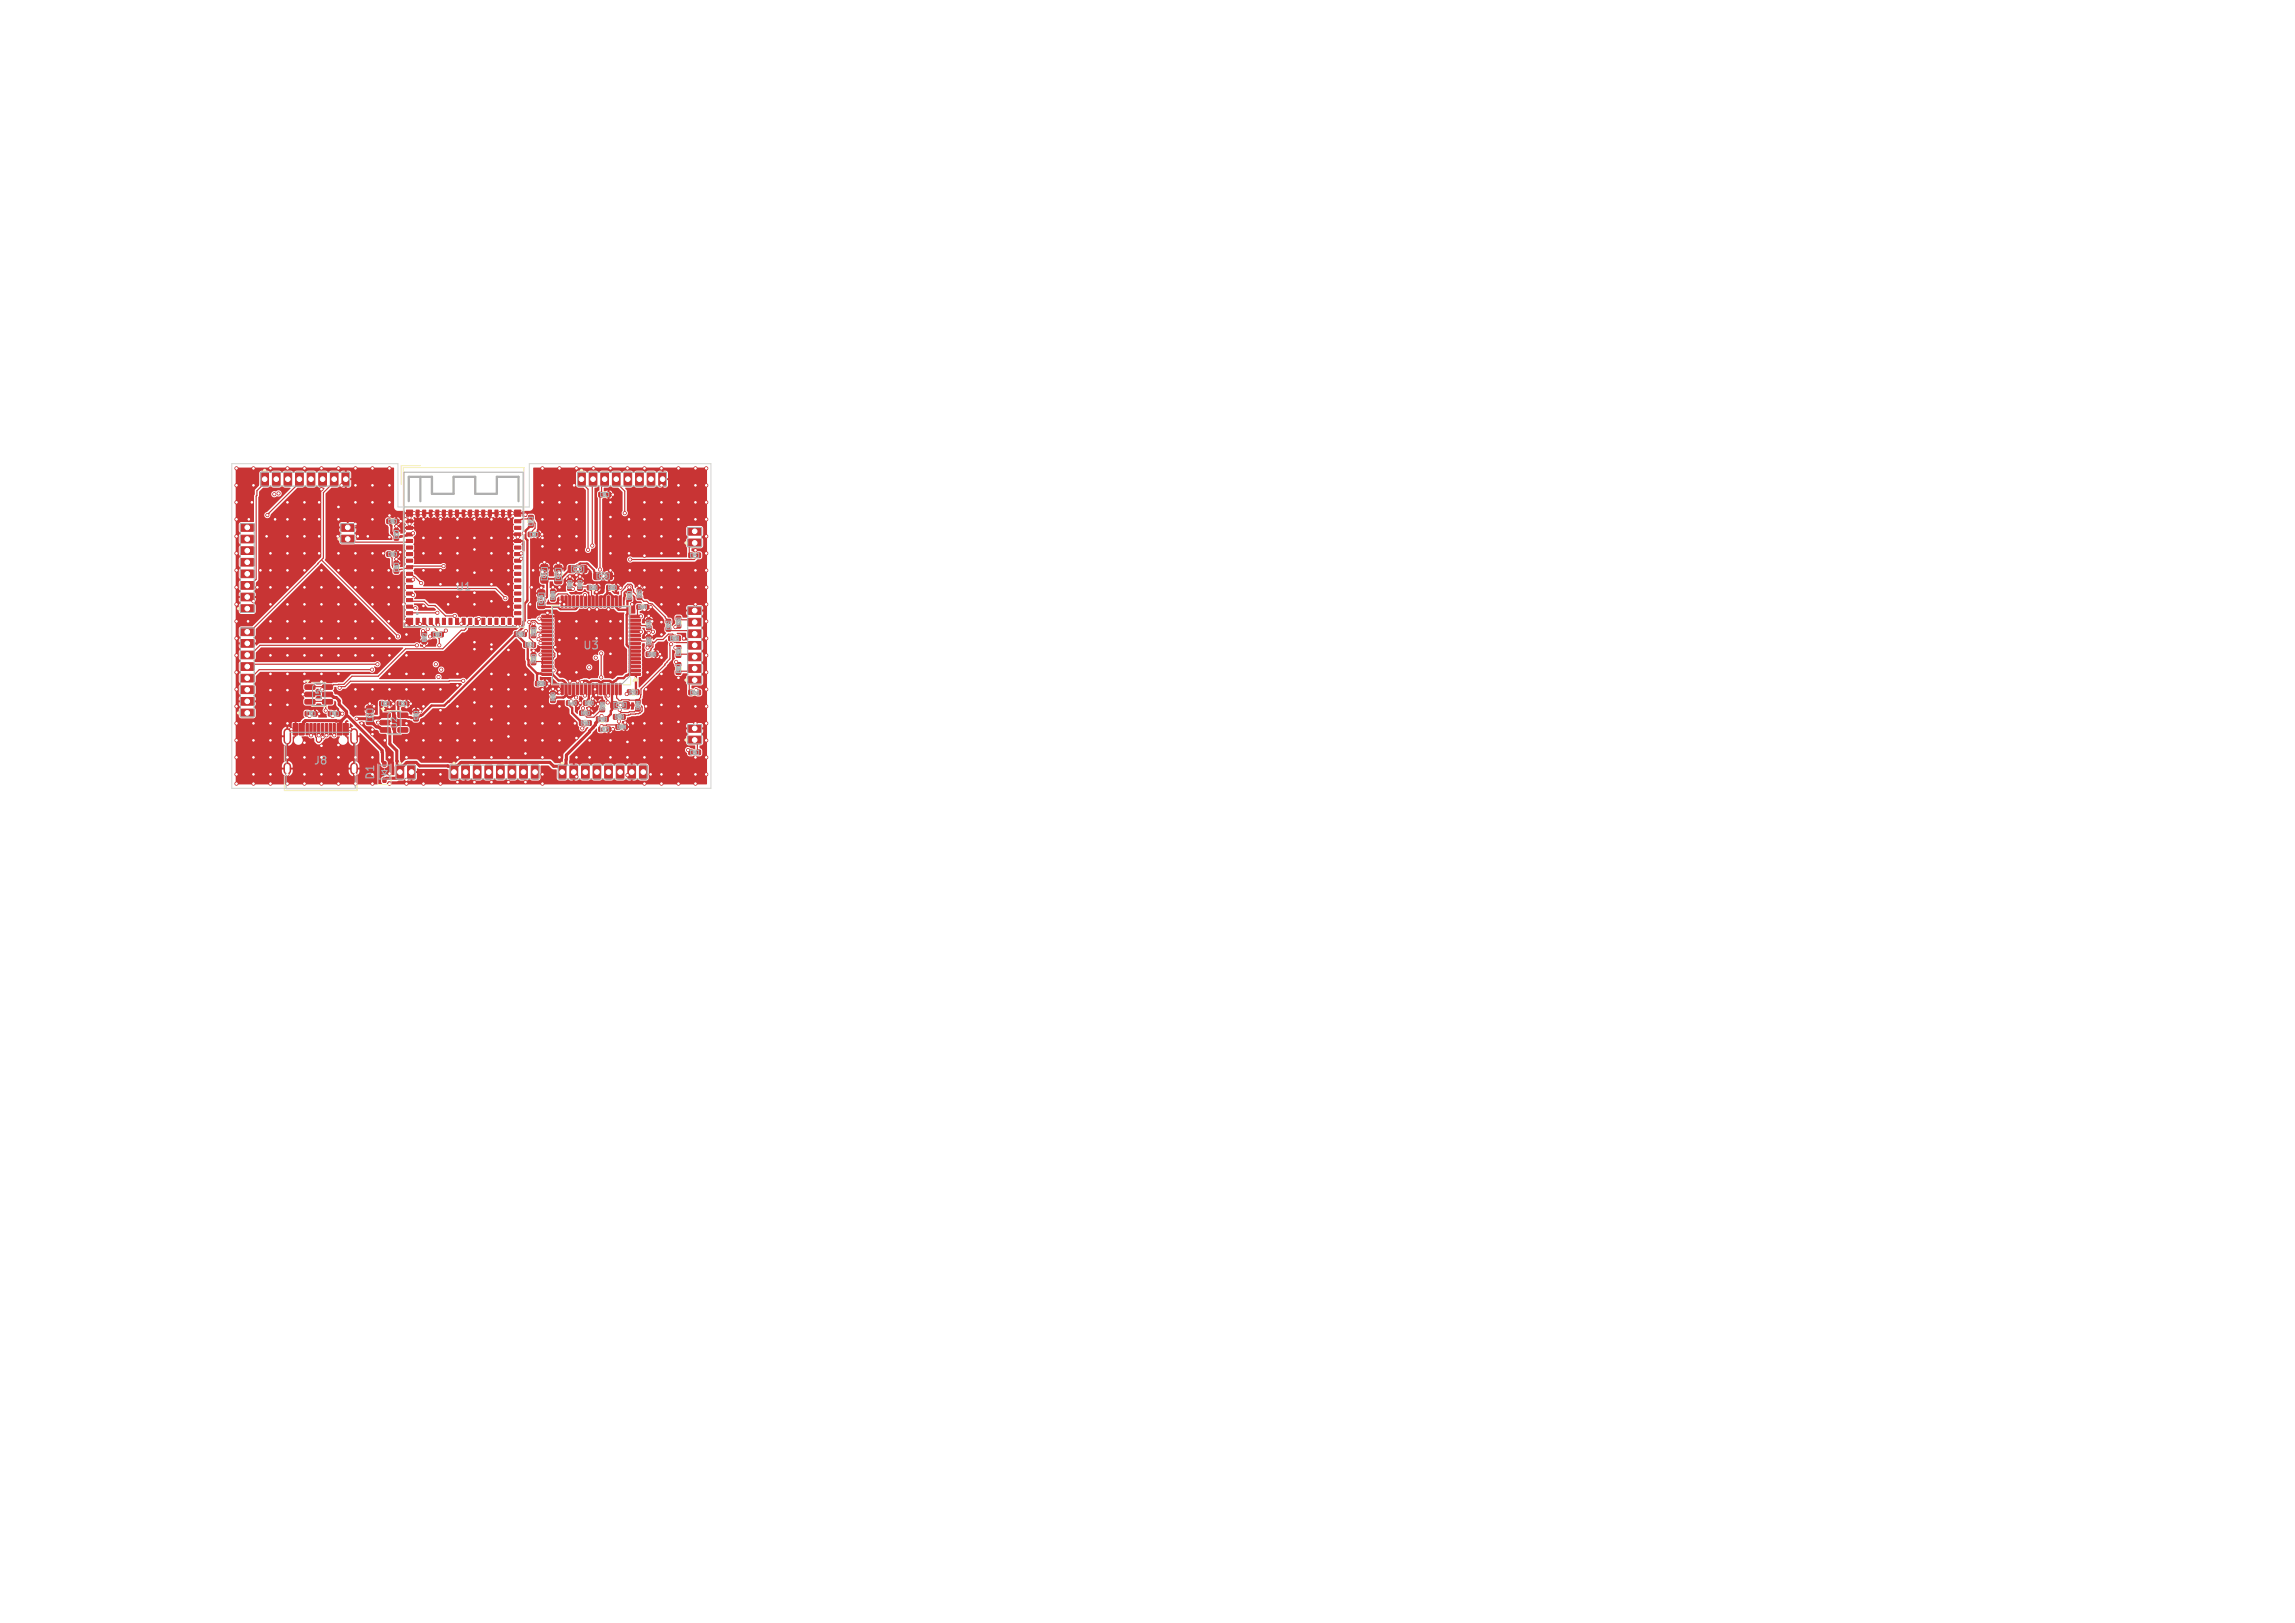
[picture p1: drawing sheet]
<svg xmlns="http://www.w3.org/2000/svg" width="297mm" height="210mm" viewBox="0 0 297 210" stroke-linecap="round" stroke-linejoin="round" font-family="sans-serif">
<defs><g id="words">
<g font-size="1.4" fill="#fff">
<text x="58.9" y="76.6">U1</text>
<text x="40.5" y="99.1">J8</text>
<text x="48.6" y="101" transform="rotate(-90 48.6 101)">D1</text>
</g>
<text font-size="1.4" fill="#afafaf" x="75.4" y="84.2">U3</text>
<g font-size="1" fill="#fff">
<text x="41.8" y="90.7" transform="rotate(-90 41.8 90.7)">U5</text>
<text x="51.5" y="94.3" transform="rotate(-90 51.5 94.3)">U2</text>
</g>
<g font-size=".6" fill="#afafaf">
<text x="70.7" y="74.9" transform="rotate(-90 70.7 74.9)">C27</text>
<text x="70.3" y="78.2" transform="rotate(-90 70.3 78.2)">C26</text>
<text x="48.2" y="93" transform="rotate(-90 48.2 93)">C1</text>
</g>
<g font-size=".6" fill="#fff">
<text x="72.5" y="75" transform="rotate(-90 72.5 75)">C24</text>
<text x="74.1" y="73.9">C23</text>
<text x="77.4" y="74.8">C25</text>
<text x="79.6" y="91.6">C10</text>
</g>
<g font-size=".4" fill="#afafaf">
<text x="78" y="64.2">R1</text>
<text x="68.9" y="67.7" transform="rotate(-90 68.9 67.7)">R7</text>
<text x="51.5" y="73.7" transform="rotate(-90 51.5 73.7)">R5</text>
<text x="89.6" y="72">R4</text>
<text x="56.3" y="82.3">R8</text>
<text x="66.9" y="82.2">R15</text>
<text x="68.1" y="83.6">R14</text>
<text x="69.2" y="82.2" transform="rotate(-90 69.2 82.2)">R13</text>
<text x="86.7" y="81.3" transform="rotate(-90 86.7 81.3)">R24</text>
<text x="86.9" y="82.8">R23</text>
<text x="88" y="80.9" transform="rotate(-90 88 80.9)">R25</text>
<text x="69.2" y="85.7" transform="rotate(-90 69.2 85.7)">R12</text>
<text x="81.5" y="89.8">R11</text>
<text x="88" y="86.9" transform="rotate(-90 88 86.9)">R21</text>
<text x="88" y="84.7" transform="rotate(-90 88 84.7)">R22</text>
<text x="89.5" y="89.8">R20</text>
<text x="40" y="92.5">R2</text>
<text x="43" y="92.5">R3</text>
<text x="75.3" y="93.8">R16</text>
<text x="77.5" y="93.3">R10</text>
<text x="77.8" y="94.6">R17</text>
<text x="79.7" y="93">R18</text>
<text x="89.6" y="97.5">R6</text>
</g>
<g font-size=".3" fill="#afafaf">
<text x="50.5" y="71.9">C5</text>
<text x="50.5" y="67.6">C6</text>
<text x="51.5" y="69.4" transform="rotate(-90 51.5 69.4)">C7</text>
<text x="68.8" y="69.3">C8</text>
<text x="71.7" y="77.4" transform="rotate(-90 71.7 77.4)">C19</text>
<text x="73.9" y="76" transform="rotate(-90 73.9 76)">C22</text>
<text x="75.2" y="76" transform="rotate(-90 75.2 76)">C17</text>
<text x="76.4" y="76.2">C18</text>
<text x="78.9" y="76.2">C12</text>
<text x="81.6" y="77.4" transform="rotate(-90 81.6 77.4)">C11</text>
<text x="82.9" y="77.2" transform="rotate(-90 82.9 77.2)">C34</text>
<text x="55.1" y="82.8" transform="rotate(-90 55.1 82.8)">D2</text>
<text x="82.8" y="78.7">C30</text>
<text x="84.1" y="83.3" transform="rotate(-90 84.1 83.3)">C32</text>
<text x="84.1" y="81.1" transform="rotate(-90 84.1 81.1)">C31</text>
<text x="69.6" y="88.6">C16</text>
<text x="84" y="84.8">C33</text>
<text x="49.6" y="91.2">C2</text>
<text x="51.9" y="91.2">C4</text>
<text x="54" y="92.8" transform="rotate(-90 54 92.8)">C3</text>
<text x="71.7" y="90.6" transform="rotate(-90 71.7 90.6)">C15</text>
<text x="73.7" y="91.1">C14</text>
<text x="75.4" y="92.4">C21</text>
<text x="75.9" y="91.1">C13</text>
<text x="78.1" y="91.8" transform="rotate(-90 78.1 91.8)">C20</text>
<text x="80.1" y="94.2">C28</text>
<text x="82.7" y="91.7" transform="rotate(-90 82.7 91.7)">C29</text>
</g>
</g></defs>
<g fill="#c83434" stroke="#c83434" stroke-width=".13">
<path d="M54.6 82.7h.6v.5h-.6z"/>
<path d="M54.6 81.8h.6v.5h-.6z"/>
<path d="M53.6 92.8h.5v.5h-.5z"/>
<path d="M53.6 91.8h.5v.5h-.5z"/>
<path d="M33.8 61.1h.8l.1 .1v1.6v.1h-.8l-.1-.1z"/>
<path d="M35.3 61.1h.8l.1 .1v1.6v.1h-.8l-.1-.1z"/>
<path d="M36.8 61.1h.8l.1 .1 .1 1.6-.1 .1h-.8l-.1-.1z"/>
<path d="M38.3 61.1h.8l.1 .1v1.6v.1h-.8l-.1-.1z"/>
<path d="M39.8 61.1h.8l.1 .1v1.6v.1h-.8l-.1-.1z"/>
<path d="M41.3 61.1h.8l.1 .1v1.6v.1h-.8l-.1-.1z"/>
<path d="M42.8 61.1h.8l.1 .1 .1 1.6-.1 .1h-.8l-.1-.1z"/>
<path d="M44.3 61.1h.8l.1 .1 .1 1.6-.1 .1h-.8l-.1-.1z"/>
<path d="M55.9 81.8h.4v.6h-.4z"/>
<path d="M56.9 81.8h.4v.6h-.4z"/>
<path d="M82.3 91.5h.5v.5h-.5z"/>
<path d="M82.3 90.5h.5v.5h-.5z"/>
<path d="M74.8 75.9h.5v.5h-.5z"/>
<path d="M74.8 74.9h.5v.5h-.5z"/>
<path d="M86.6 82.3h.4v.6h-.4z"/>
<path d="M87.6 82.3h.4v.6h-.4z"/>
<path d="M87.5 80.8h.6v.4h-.6z"/>
<path d="M87.5 79.8h.6v.4h-.6z"/>
<path d="M50.1 71.4h.5v.6h-.5z"/>
<path d="M51 71.4h.5v.6h-.5z"/>
<path d="M69.6 77.9h.2h.7v.2v.6l-.2 .1-.7-.1v-.2z"/>
<path d="M69.6 76.4l.2-.1 .7 .1v.1v.6l-.2 .1-.7-.1v-.1z"/>
<path d="M38 93.6h.5v1.5h-.5z"/>
<path d="M38.7 93.6h.6v1.5h-.6z"/>
<path d="M40.1 93.6h.3v1.5h-.3z"/>
<path d="M41.1 93.6h.3v1.5h-.3z"/>
<path d="M41.6 93.6h.3v1.5h-.3z"/>
<path d="M42.6 93.6h.3v1.5h-.3z"/>
<path d="M43.6 93.6h.6v1.5h-.6z"/>
<path d="M44.4 93.6h.6v1.5h-.6z"/>
<path d="M43.1 93.6h.3v1.5h-.3z"/>
<path d="M42.1 93.6h.3v1.5h-.3z"/>
<path d="M40.6 93.6h.3v1.5h-.3z"/>
<path d="M39.6 93.6h.3v1.5h-.3z"/>
<path d="M73.3 90.7h.5v.5h-.5z"/>
<path d="M74.3 90.7h.5v.5h-.5z"/>
<path d="M83.6 84.4h.5v.5h-.5z"/>
<path d="M84.6 84.4h.5v.5h-.5z"/>
<path d="M51 73.7h.6v.4h-.6z"/>
<path d="M51 72.7h.6v.4h-.6z"/>
<path d="M49.2 92.3h1.2l.1 .1v.4l-.1 .1-1.1-.1-.1-.1z"/>
<path d="M49.2 93.2h1.2l.1 .2v.3l-.1 .1h-1.1l-.1-.1z"/>
<path d="M49.2 94.2h1.2l.1 .1v.4l-.1 .1-1.1-.1-.1-.1z"/>
<path d="M51.5 94.2h1.2l.1 .1v.4l-.2 .1-1-.1-.1-.1z"/>
<path d="M51.5 92.3h1.2l.1 .1v.4l-.2 .1-1-.1-.1-.1z"/>
<path d="M52.6 67.3h.8v.4h-.8z"/>
<path d="M52.6 68.1h.8v.4h-.8z"/>
<path d="M52.6 69h.8v.4h-.8z"/>
<path d="M52.6 69.8h.8v.4h-.8z"/>
<path d="M52.6 70.7h.8v.4h-.8z"/>
<path d="M52.6 71.5h.8v.4h-.8z"/>
<path d="M52.6 72.4h.8v.4h-.8z"/>
<path d="M52.6 73.2h.8v.4h-.8z"/>
<path d="M52.6 74.1h.8v.4h-.8z"/>
<path d="M52.6 74.9h.8v.4h-.8z"/>
<path d="M52.6 75.8h.8v.4h-.8z"/>
<path d="M52.6 76.6h.8v.4h-.8z"/>
<path d="M52.6 77.5h.8v.4h-.8z"/>
<path d="M52.6 78.3h.8v.4h-.8z"/>
<path d="M52.6 79.2h.8v.4h-.8z"/>
<path d="M53.8 80h.4v.8h-.4z"/>
<path d="M54.7 80h.4v.8h-.4z"/>
<path d="M55.5 80h.4v.8h-.4z"/>
<path d="M56.4 80h.4v.8h-.4z"/>
<path d="M57.2 80h.4v.8h-.4z"/>
<path d="M58.1 80h.4v.8h-.4z"/>
<path d="M59 80h.4v.8h-.4z"/>
<path d="M59.8 80h.4v.8h-.4z"/>
<path d="M60.6 80h.5v.8h-.5z"/>
<path d="M61.5 80h.4v.8h-.4z"/>
<path d="M62.3 80h.4v.8h-.4z"/>
<path d="M63.2 80h.4v.8h-.4z"/>
<path d="M64 80h.4v.8h-.4z"/>
<path d="M64.9 80h.4v.8h-.4z"/>
<path d="M65.7 80h.4v.8h-.4z"/>
<path d="M66.6 79.2h.8v.4h-.8z"/>
<path d="M66.6 78.3h.8v.4h-.8z"/>
<path d="M66.6 77.5h.8v.4h-.8z"/>
<path d="M66.6 76.6h.8v.4h-.8z"/>
<path d="M66.6 75.8h.8v.4h-.8z"/>
<path d="M66.6 74.9h.8v.4h-.8z"/>
<path d="M66.6 74.1h.8v.4h-.8z"/>
<path d="M66.6 73.2h.8v.4h-.8z"/>
<path d="M66.6 72.4h.8v.4h-.8z"/>
<path d="M66.6 71.5h.8v.4h-.8z"/>
<path d="M66.6 70.7h.8v.4h-.8z"/>
<path d="M66.6 69.8h.8v.4h-.8z"/>
<path d="M66.6 69h.8v.4h-.8z"/>
<path d="M66.6 68.1h.8v.4h-.8z"/>
<path d="M66.6 67.3h.8v.4h-.8z"/>
<path d="M65.7 66h.4v.8h-.4z"/>
<path d="M64.9 66h.4v.8h-.4z"/>
<path d="M64 66h.4v.8h-.4z"/>
<path d="M63.2 66h.4v.8h-.4z"/>
<path d="M62.3 66h.4v.8h-.4z"/>
<path d="M61.5 66h.4v.8h-.4z"/>
<path d="M60.6 66h.5v.8h-.5z"/>
<path d="M59.8 66h.4v.8h-.4z"/>
<path d="M59 66h.4v.8h-.4z"/>
<path d="M58.1 66h.4v.8h-.4z"/>
<path d="M57.2 66h.4v.8h-.4z"/>
<path d="M56.4 66h.4v.8h-.4z"/>
<path d="M55.5 66h.4v.8h-.4z"/>
<path d="M54.7 66h.4v.8h-.4z"/>
<path d="M53.8 66h.4v.8h-.4z"/>
<path d="M57.7 71.5l.4-.3h.9v1.2h-1.3z"/>
<path d="M57.7 72.8h1.3v1.2h-1.3z"/>
<path d="M57.7 74.5h1.3v1.2h-1.3z"/>
<path d="M59.4 71.2h1.2v1.2h-1.2z"/>
<path d="M59.4 72.8h1.2v1.2h-1.2z"/>
<path d="M59.4 74.5h1.2v1.2h-1.2z"/>
<path d="M61.1 71.2h1.1v1.2h-1.1z"/>
<path d="M61.1 72.8h1.1v1.2h-1.1z"/>
<path d="M61.1 74.5h1.1v1.2h-1.1z"/>
<path d="M52.6 66h.8v.8h-.8z"/>
<path d="M52.6 80h.8v.8h-.8z"/>
<path d="M66.6 80h.8v.8h-.8z"/>
<path d="M66.6 66h.8v.8h-.8z"/>
<path d="M82.5 77.1h.5v.5h-.5z"/>
<path d="M82.5 76.1h.5v.5h-.5z"/>
<path d="M81.2 89.3h.5v.5h-.5z"/>
<path d="M82.2 89.3h.5v.5h-.5z"/>
<path d="M58.3 99h.8l.1 .1v1.6v.1h-.8l-.1-.1z"/>
<path d="M59.8 99h.8l.1 .1v1.6v.1h-.8l-.1-.1z"/>
<path d="M61.3 99h.8l.1 .1v1.6v.1h-.8l-.1-.1z"/>
<path d="M62.8 99h.8l.1 .1 .1 1.6-.1 .1h-.8l-.1-.1z"/>
<path d="M64.3 99h.8l.1 .1v1.6v.1h-.8l-.1-.1z"/>
<path d="M65.8 99h.8l.1 .1v1.6v.1h-.8l-.1-.1z"/>
<path d="M67.3 99h.8l.1 .1v1.6v.1h-.8l-.1-.1z"/>
<path d="M68.8 99h.8l.1 .1 .1 1.6-.1 .1h-.8l-.1-.1z"/>
<path d="M71.3 90.4h.5v.5h-.5z"/>
<path d="M71.3 89.4h.5v.5h-.5z"/>
<path d="M81.4 87.1h1.4l.1 .2-.1 .1h-1.3z"/>
<path d="M81.4 86.6h1.4l.1 .2-.1 .1h-1.3z"/>
<path d="M81.4 86.1h1.4l.1 .2-.1 .1h-1.3z"/>
<path d="M81.4 85.6h1.4l.1 .2-.1 .1h-1.3z"/>
<path d="M81.4 85.1h1.4l.1 .2-.1 .1h-1.3z"/>
<path d="M81.4 84.6h1.4l.1 .2-.1 .1h-1.3z"/>
<path d="M81.4 84.1h1.4l.1 .2-.1 .1h-1.3z"/>
<path d="M81.4 83.6h1.4l.1 .2-.1 .1h-1.3z"/>
<path d="M81.4 83.1h1.4l.1 .2-.1 .1h-1.3z"/>
<path d="M81.4 82.6h1.4l.1 .2-.1 .1h-1.3z"/>
<path d="M81.4 82.1h1.4l.1 .2-.1 .1h-1.3z"/>
<path d="M81.4 81.6h1.4l.1 .2-.1 .1h-1.3z"/>
<path d="M81.4 81.1h1.4l.1 .2-.1 .1h-1.3z"/>
<path d="M81.4 80.6h1.4l.1 .2-.1 .1h-1.3z"/>
<path d="M81.4 80.1h1.4l.1 .2-.1 .1h-1.3z"/>
<path d="M81.4 79.6h1.4l.1 .2-.1 .1h-1.3z"/>
<path d="M80.1 77.1l.3 .1v1.3l-.1 .1-.2-.1z"/>
<path d="M79.6 77.1l.3 .1v1.3l-.1 .1-.2-.1z"/>
<path d="M79.1 77.1l.3 .1v1.3l-.1 .1-.2-.1z"/>
<path d="M78.6 77.1l.3 .1v1.3l-.1 .1-.2-.1z"/>
<path d="M78.1 77.1l.3 .1v1.3l-.1 .1-.2-.1z"/>
<path d="M77.6 77.1l.3 .1v1.3l-.1 .1-.2-.1z"/>
<path d="M77.1 77.1l.3 .1v1.3l-.1 .1-.2-.1z"/>
<path d="M76.6 77.1l.3 .1v1.3l-.1 .1-.2-.1z"/>
<path d="M76.1 77.1l.3 .1v1.3l-.1 .1-.2-.1z"/>
<path d="M75.6 77.1l.3 .1v1.3l-.1 .1-.2-.1z"/>
<path d="M75.1 77.1l.3 .1v1.3l-.1 .1-.2-.1z"/>
<path d="M74.6 77.1l.3 .1v1.3l-.1 .1-.2-.1z"/>
<path d="M74.1 77.1l.3 .1v1.3l-.1 .1-.2-.1z"/>
<path d="M73.6 77.1l.3 .1v1.3l-.1 .1-.2-.1z"/>
<path d="M73.1 77.1l.3 .1v1.3l-.1 .1-.2-.1z"/>
<path d="M72.6 77.1l.3 .1v1.3l-.1 .1-.2-.1z"/>
<path d="M70.1 79.6h1.4l.1 .2-.1 .1h-1.3z"/>
<path d="M70.1 80.1h1.4l.1 .2-.1 .1h-1.3z"/>
<path d="M70.1 80.6h1.4l.1 .2-.1 .1h-1.3z"/>
<path d="M70.1 81.1h1.4l.1 .2-.1 .1h-1.3z"/>
<path d="M70.1 81.6h1.4l.1 .2-.1 .1h-1.3z"/>
<path d="M70.1 82.1h1.4l.1 .2-.1 .1h-1.3z"/>
<path d="M70.1 82.6h1.4l.1 .2-.1 .1h-1.3z"/>
<path d="M70.1 83.1h1.4l.1 .2-.1 .1h-1.3z"/>
<path d="M70.1 83.6h1.4l.1 .2-.1 .1h-1.3z"/>
<path d="M70.1 84.1h1.4l.1 .2-.1 .1h-1.3z"/>
<path d="M70.1 84.6h1.4l.1 .2-.1 .1h-1.3z"/>
<path d="M70.1 85.1h1.4l.1 .2-.1 .1h-1.3z"/>
<path d="M70.1 85.6h1.4l.1 .2-.1 .1h-1.3z"/>
<path d="M70.1 86.1h1.4l.1 .2-.1 .1h-1.3z"/>
<path d="M70.1 86.6h1.4l.1 .2-.1 .1h-1.3z"/>
<path d="M70.1 87.1h1.4l.1 .2-.1 .1h-1.3z"/>
<path d="M72.6 88.4l.3 .1v1.3l-.1 .1-.2-.1z"/>
<path d="M73.1 88.4l.3 .1v1.3l-.1 .1-.2-.1z"/>
<path d="M73.6 88.4l.3 .1v1.3l-.1 .1-.2-.1z"/>
<path d="M74.1 88.4l.3 .1v1.3l-.1 .1-.2-.1z"/>
<path d="M74.6 88.4l.3 .1v1.3l-.1 .1-.2-.1z"/>
<path d="M75.1 88.4l.3 .1v1.3l-.1 .1-.2-.1z"/>
<path d="M75.6 88.4l.3 .1v1.3l-.1 .1-.2-.1z"/>
<path d="M76.1 88.4l.3 .1v1.3l-.1 .1-.2-.1z"/>
<path d="M76.6 88.4l.3 .1v1.3l-.1 .1-.2-.1z"/>
<path d="M77.1 88.4l.3 .1v1.3l-.1 .1-.2-.1z"/>
<path d="M77.6 88.4l.3 .1v1.3l-.1 .1-.2-.1z"/>
<path d="M78.1 88.4l.3 .1v1.3l-.1 .1-.2-.1z"/>
<path d="M78.6 88.4l.3 .1v1.3l-.1 .1-.2-.1z"/>
<path d="M79.1 88.4l.3 .1v1.3l-.1 .1-.2-.1z"/>
<path d="M79.6 88.4l.3 .1v1.3l-.1 .1-.2-.1z"/>
<path d="M80.1 88.4l.3 .1v1.3l-.1 .1-.2-.1z"/>
<path d="M74.8 61.1h.8l.1 .1v1.6v.1h-.8l-.1-.1z"/>
<path d="M76.3 61.1h.8l.1 .1 .1 1.6-.1 .1h-.8l-.1-.1z"/>
<path d="M77.8 61.1h.8l.1 .1v1.6v.1h-.8l-.1-.1z"/>
<path d="M79.3 61.1h.8l.1 .1v1.6v.1h-.8l-.1-.1z"/>
<path d="M80.8 61.1h.8l.1 .1v1.6v.1h-.8l-.1-.1z"/>
<path d="M82.3 61.1h.8l.1 .1v1.6v.1h-.8l-.1-.1z"/>
<path d="M83.8 61.1h.8l.1 .1v1.6v.1h-.8l-.1-.1z"/>
<path d="M85.3 61.1h.8l.1 .1v1.6v.1h-.8l-.1-.1z"/>
<path d="M89 69.8h1.7l.1 .1v.8l-.2 .1-1.5-.1-.1-.1z"/>
<path d="M89 68.3h1.7l.1 .1v.8l-.2 .1-1.5-.1-.1-.1z"/>
<path d="M83.7 83.2h.5v.5h-.5z"/>
<path d="M83.7 82.2h.5v.5h-.5z"/>
<path d="M89 87.5h1.7l.1 .2v.7l-.2 .1h-1.5l-.1-.1z"/>
<path d="M89 86h1.7l.1 .2v.7l-.2 .1h-1.5l-.1-.1z"/>
<path d="M89 84.5h1.7l.1 .2v.7l-.2 .1h-1.5l-.1-.1z"/>
<path d="M89 83h1.7l.1 .2v.7l-.2 .1h-1.5l-.1-.1z"/>
<path d="M89 81.5h1.7l.1 .2v.7l-.2 .1h-1.5l-.1-.1z"/>
<path d="M89 80h1.7l.1 .2v.7l-.2 .1h-1.5l-.1-.1z"/>
<path d="M89 78.5h1.7l.1 .2v.7l-.2 .1h-1.5l-.1-.1z"/>
<path d="M77.7 91.6h.5v.5h-.5z"/>
<path d="M77.7 90.6h.5v.5h-.5z"/>
<path d="M75 93.3h.5v.5h-.5z"/>
<path d="M76 93.3h.5v.5h-.5z"/>
<path d="M77.2 92.8h.5v.5h-.5z"/>
<path d="M78.2 92.8h.5v.5h-.5z"/>
<path d="M39.5 88.6h1.2l.1 .2v.3l-.2 .1h-1.1l-.1-.1z"/>
<path d="M39.5 89.6h1.2l.1 .1v.4l-.2 .1-1.1-.1-.1-.1z"/>
<path d="M39.5 90.5h1.2l.1 .2v.3l-.2 .1h-1.1l-.1-.1z"/>
<path d="M41.8 90.5h1.2v.2v.3l-.1 .1h-1.1l-.1-.1z"/>
<path d="M41.8 89.6h1.2v.1v.4l-.1 .1-1.1-.1-.1-.1z"/>
<path d="M41.8 88.6h1.2v.2v.3l-.1 .1h-1.1l-.1-.1z"/>
<path d="M72.3 99h.8l.1 .1v1.6v.1h-.8l-.1-.1z"/>
<path d="M73.8 99h.8l.1 .1 .1 1.6-.1 .1h-.8l-.1-.1z"/>
<path d="M75.3 99h.8l.1 .1v1.6v.1h-.8l-.1-.1z"/>
<path d="M76.8 99h.8l.1 .1v1.6v.1h-.8l-.1-.1z"/>
<path d="M78.3 99h.8l.1 .1v1.6v.1h-.8l-.1-.1z"/>
<path d="M79.8 99h.8l.1 .1v1.6v.1h-.8l-.1-.1z"/>
<path d="M81.3 99h.8l.1 .1 .1 1.6-.1 .1h-.8l-.1-.1z"/>
<path d="M82.8 99h.8l.1 .1v1.6v.1h-.8l-.1-.1z"/>
<path d="M79.1 90.9l.1-.1 .7 .1v.1v.7h-.2h-.6l-.1-.2z"/>
<path d="M80.6 90.9l.2-.1 .6 .1 .1 .1-.1 .7h-.2h-.6v-.2z"/>
<path d="M42.5 92.1h.5v.5h-.5z"/>
<path d="M43.5 92.1h.5v.5h-.5z"/>
<path d="M73.6 73.2h.2h.6v.2v.6l-.2 .1-.6-.1-.1-.1z"/>
<path d="M75.1 73.2h.2h.6l.1 .2-.1 .6-.2 .1-.6-.1v-.1z"/>
<path d="M71.8 74.7h.2h.7v.2v.6l-.2 .1-.7-.1v-.2z"/>
<path d="M71.8 73.2l.2-.1 .7 .1v.1v.6l-.2 .1-.7-.1v-.1z"/>
<path d="M81.2 77.3h.5v.5h-.5z"/>
<path d="M81.2 76.3h.5v.5h-.5z"/>
<path d="M31.1 91.8h1.7l.1 .1v.8l-.1 .1-1.6-.1-.1-.1z"/>
<path d="M31.1 90.3h1.7l.1 .1v.8l-.1 .1-1.6-.1-.1-.1z"/>
<path d="M31.1 88.8h1.7l.1 .1v.8l-.1 .1-1.6-.1-.1-.1z"/>
<path d="M31.1 87.3h1.7l.1 .1v.8l-.1 .1-1.6-.1-.1-.1z"/>
<path d="M31.1 85.8h1.7l.1 .1v.8l-.1 .1-1.6-.1-.1-.1z"/>
<path d="M31.1 84.3h1.7l.1 .1v.8l-.1 .1-1.6-.1-.1-.1z"/>
<path d="M31.1 82.8h1.7l.1 .1v.8l-.1 .1-1.6-.1-.1-.1z"/>
<path d="M31.1 81.3h1.7l.1 .1v.8l-.1 .1-1.6-.1-.1-.1z"/>
<path d="M73.5 75.9h.5v.5h-.5z"/>
<path d="M73.5 74.9h.5v.5h-.5z"/>
<path d="M78.5 75.8h.5v.5h-.5z"/>
<path d="M79.5 75.8h.5v.5h-.5z"/>
<path d="M87.5 86.8h.6v.4h-.6z"/>
<path d="M87.5 85.8h.6v.4h-.6z"/>
<path d="M77.5 94.1h.5v.5h-.5z"/>
<path d="M78.5 94.1h.5v.5h-.5z"/>
<path d="M51.3 99h.8l.1 .1v1.6v.1h-.8l-.1-.1z"/>
<path d="M52.8 99h.8l.1 .1 .1 1.6-.1 .1h-.8l-.1-.1z"/>
<path d="M75 92h.5v.5h-.5z"/>
<path d="M76 92h.5v.5h-.5z"/>
<path d="M51 69.4h.6v.5h-.6z"/>
<path d="M51 68.4h.6v.5h-.6z"/>
<path d="M67.8 83.2h.5v.5h-.5z"/>
<path d="M68.8 83.2h.5v.5h-.5z"/>
<path d="M44.1 69.3h1.7l.1 .1v.8l-.2 .1-1.5-.1-.1-.1z"/>
<path d="M44.1 67.8h1.7l.1 .1v.8l-.2 .1-1.5-.1-.1-.1z"/>
<path d="M50.1 67.2h.5v.5h-.5z"/>
<path d="M51 67.2h.5v.5h-.5z"/>
<path d="M89.2 97.1h.4v.5h-.4z"/>
<path d="M90.2 97.1h.4v.5h-.4z"/>
<path d="M79.7 93.8h.5v.5h-.5z"/>
<path d="M80.7 93.8h.5v.5h-.5z"/>
<path d="M71.3 77.3h.5v.5h-.5z"/>
<path d="M71.3 76.3h.5v.5h-.5z"/>
<path d="M49.6 100.7h.3v.5h-.3z"/>
<path d="M49.6 98.6h.3v.5h-.3z"/>
<path d="M82.4 78.3h.5v.5h-.5z"/>
<path d="M83.4 78.3h.5v.5h-.5z"/>
<path d="M77.5 63.7h.5v.6h-.5z"/>
<path d="M78.5 63.7h.5v.6h-.5z"/>
<path d="M87.5 84.6h.6v.4h-.6z"/>
<path d="M87.5 83.6h.6v.4h-.6z"/>
<path d="M66.6 81.8h.5v.5h-.5z"/>
<path d="M67.6 81.8h.5v.5h-.5z"/>
<path d="M47.5 92.9h.1h.7v.2v.6l-.2 .1-.6-.1-.1-.1z"/>
<path d="M47.5 91.4l.1-.1 .7 .1v.2v.6h-.2h-.6l-.1-.2z"/>
<path d="M75.5 90.7h.5v.5h-.5z"/>
<path d="M76.5 90.7h.5v.5h-.5z"/>
<path d="M89.2 89.3h.4v.6h-.4z"/>
<path d="M90.2 89.3h.4v.6h-.4z"/>
<path d="M89 95.3h1.7l.1 .1v.8l-.2 .1-1.5-.1-.1-.1z"/>
<path d="M89 93.8h1.7l.1 .1v.8l-.2 .1-1.5-.1-.1-.1z"/>
<path d="M68.4 67.7h.6v.5h-.6z"/>
<path d="M68.4 66.7h.6v.5h-.6z"/>
<path d="M86.2 81.2h.6v.4h-.6z"/>
<path d="M86.2 80.2h.6v.4h-.6z"/>
<path d="M70 74.6h.2h.7v.2v.6l-.2 .1-.7-.1v-.2z"/>
<path d="M70 73.1l.2-.1 .7 .1v.1v.6l-.2 .1-.7-.1v-.1z"/>
<path d="M69.3 88.2h.5v.5h-.5z"/>
<path d="M70.3 88.2h.5v.5h-.5z"/>
<path d="M49.1 90.8h.5v.5h-.5z"/>
<path d="M50.1 90.8h.5v.5h-.5z"/>
<path d="M68.8 85.5h.5v.5h-.5z"/>
<path d="M68.8 84.5h.5v.5h-.5z"/>
<path d="M51.4 90.8h.5v.5h-.5z"/>
<path d="M52.4 90.8h.5v.5h-.5z"/>
<path d="M31.1 78.3h1.7l.1 .1v.8l-.1 .1-1.6-.1-.1-.1z"/>
<path d="M31.1 76.8h1.7l.1 .1v.8l-.1 .1-1.6-.1-.1-.1z"/>
<path d="M31.1 75.3h1.7l.1 .1v.8l-.1 .1-1.6-.1-.1-.1z"/>
<path d="M31.1 73.8h1.7l.1 .1v.8l-.1 .1-1.6-.1-.1-.1z"/>
<path d="M31.1 72.3h1.7l.1 .1v.8l-.1 .1-1.6-.1-.1-.1z"/>
<path d="M31.1 70.8h1.7l.1 .1v.8l-.1 .1-1.6-.1-.1-.1z"/>
<path d="M31.1 69.3h1.7l.1 .1v.8l-.1 .1-1.6-.1-.1-.1z"/>
<path d="M31.1 67.8h1.7l.1 .1v.8l-.1 .1-1.6-.1-.1-.1z"/>
<path d="M68.4 68.9h.5v.5h-.5z"/>
<path d="M69.3 68.9h.5v.5h-.5z"/>
<path d="M83.7 81h.5v.5h-.5z"/>
<path d="M83.7 80h.5v.5h-.5z"/>
<path d="M79.4 92.5h.5v.5h-.5z"/>
<path d="M80.4 92.5h.5v.5h-.5z"/>
<path d="M89.2 71.6h.4v.5h-.4z"/>
<path d="M90.2 71.6h.4v.5h-.4z"/>
<path d="M39.5 92.1h.5v.5h-.5z"/>
<path d="M40.5 92.1h.5v.5h-.5z"/>
<path d="M76 75.8h.5v.5h-.5z"/>
<path d="M77 75.8h.5v.5h-.5z"/>
<path d="M76.9 74.1h.2h.6v.2v.6l-.2 .1-.6-.1-.1-.1z"/>
<path d="M78.4 74.1h.2h.6l.1 .2-.1 .6-.2 .1-.6-.1v-.1z"/>
<path d="M68.8 82h.5v.5h-.5z"/>
<path d="M68.8 81h.5v.5h-.5z"/>
<circle cx="77.9" cy="92.6" r=".2"/>
<circle cx="81.1" cy="89.8" r=".2"/>
<circle cx="46.2" cy="93" r=".2"/>
<circle cx="65.8" cy="71.6" r=".2"/>
<circle cx="43.8" cy="67.2" r=".2"/>
<circle cx="59.2" cy="101.2" r=".2"/>
<circle cx="91.4" cy="87" r=".2"/>
<circle cx="41.6" cy="84.8" r=".2"/>
<circle cx="72.4" cy="98" r=".2"/>
<circle cx="58" cy="78.2" r=".2"/>
<circle cx="63.6" cy="93.1" r=".2"/>
<circle cx="81.4" cy="67.2" r=".2"/>
<circle cx="79" cy="60.6" r=".2"/>
<circle cx="48.2" cy="60.6" r=".2"/>
<circle cx="63.6" cy="75.6" r=".2"/>
<circle cx="37.2" cy="91.2" r=".2"/>
<circle cx="85.6" cy="93.6" r=".2"/>
<circle cx="48.2" cy="78.2" r=".2"/>
<circle cx="46" cy="65" r=".2"/>
<circle cx="68.8" cy="76" r=".2"/>
<circle cx="76.3" cy="98" r=".2"/>
<circle cx="41.6" cy="96.5" r=".2"/>
<circle cx="70.2" cy="69.2" r=".2"/>
<circle cx="43.8" cy="76" r=".2"/>
<circle cx="49.6" cy="71.6" r=".2"/>
<circle cx="85.6" cy="82.1" r=".2"/>
<circle cx="81.2" cy="60.6" r=".2"/>
<circle cx="72.4" cy="71.1" r=".2"/>
<circle cx="53.6" cy="66.4" r=".2"/>
<circle cx="65.8" cy="101.2" r=".2"/>
<circle cx="74.6" cy="67.2" r=".2"/>
<circle cx="63.6" cy="98" r=".2"/>
<circle cx="85.6" cy="98" r=".2"/>
<circle cx="52.6" cy="100.9" r=".2"/>
<circle cx="64.7" cy="66.4" r=".2"/>
<circle cx="48.2" cy="73.8" r=".2"/>
<circle cx="72.4" cy="65" r=".2"/>
<circle cx="79" cy="80.4" r=".2"/>
<circle cx="72.4" cy="89.6" r=".2"/>
<circle cx="59.2" cy="87.2" r=".2"/>
<circle cx="46.8" cy="93.6" r=".2"/>
<circle cx="87.8" cy="95.8" r=".2"/>
<circle cx="44.3" cy="92.3" r=".2"/>
<circle cx="52.6" cy="89.2" r=".2"/>
<circle cx="85.6" cy="101.4" r=".2"/>
<circle cx="70.2" cy="89.2" r=".2"/>
<circle cx="72.4" cy="93.6" r=".2"/>
<circle cx="53" cy="67" r=".2"/>
<circle cx="70.2" cy="60.6" r=".2"/>
<circle cx="83.4" cy="101.4" r=".2"/>
<circle cx="65.8" cy="95.3" r=".2"/>
<circle cx="54.8" cy="95.8" r=".2"/>
<circle cx="50.4" cy="89.2" r=".2"/>
<circle cx="81.5" cy="73.8" r=".2"/>
<circle cx="37.2" cy="101.4" r=".2"/>
<circle cx="37.2" cy="82.6" r=".2"/>
<circle cx="52.6" cy="80.9" r=".2"/>
<circle cx="84.2" cy="78.6" r=".2"/>
<circle cx="91.4" cy="78.2" r=".2"/>
<circle cx="61.4" cy="93.6" r=".2"/>
<circle cx="73.8" cy="88.2" r=".2"/>
<circle cx="32.8" cy="101.4" r=".2"/>
<circle cx="30.6" cy="65" r=".2"/>
<circle cx="77.2" cy="89.9" r=".2"/>
<circle cx="74.6" cy="87" r=".2"/>
<circle cx="54.8" cy="101.4" r=".2"/>
<circle cx="79" cy="84.6" r=".2"/>
<circle cx="65.8" cy="73.8" r=".2"/>
<circle cx="63.6" cy="84" r=".2"/>
<circle cx="90" cy="65" r=".2"/>
<circle cx="54.8" cy="87.2" r=".2"/>
<circle cx="52.6" cy="95.8" r=".2"/>
<circle cx="61.4" cy="98" r=".2"/>
<circle cx="50.4" cy="62.8" r=".2"/>
<circle cx="87.8" cy="98" r=".2"/>
<circle cx="39.4" cy="73.8" r=".2"/>
<circle cx="54.9" cy="83.6" r=".2"/>
<circle cx="68" cy="66.6" r=".2"/>
<circle cx="37.2" cy="100.2" r=".2"/>
<circle cx="61.4" cy="76.7" r=".2"/>
<circle cx="37.2" cy="80.4" r=".2"/>
<circle cx="81.9" cy="93.6" r=".2"/>
<circle cx="41.6" cy="88.2" r=".2"/>
<circle cx="81.4" cy="71.6" r=".2"/>
<circle cx="83.4" cy="73.8" r=".2"/>
<circle cx="61.4" cy="84" r=".2"/>
<circle cx="33.7" cy="73.8" r=".2"/>
<circle cx="87.8" cy="67.2" r=".2"/>
<circle cx="80.3" cy="76" r=".2"/>
<circle cx="41.6" cy="80.4" r=".2"/>
<circle cx="68" cy="91.4" r=".2"/>
<circle cx="50.4" cy="101.4" r=".2"/>
<circle cx="41.6" cy="73.8" r=".2"/>
<circle cx="37.2" cy="76" r=".2"/>
<circle cx="48.2" cy="89.2" r=".2"/>
<circle cx="50.4" cy="98" r=".2"/>
<circle cx="80.3" cy="82.6" r=".2"/>
<circle cx="37.7" cy="94.3" r=".2"/>
<circle cx="57" cy="71.6" r=".2"/>
<circle cx="32.8" cy="98" r=".2"/>
<circle cx="41.6" cy="76" r=".2"/>
<circle cx="65.8" cy="87.3" r=".2"/>
<circle cx="53.2" cy="91" r=".2"/>
<circle cx="79.3" cy="64" r=".2"/>
<circle cx="87.8" cy="89.2" r=".2"/>
<circle cx="41.3" cy="67.2" r=".2"/>
<circle cx="87.8" cy="93.4" r=".2"/>
<circle cx="37.2" cy="89.3" r=".2"/>
<circle cx="59.2" cy="91.4" r=".2"/>
<circle cx="52.6" cy="93.6" r=".2"/>
<circle cx="50.4" cy="82.6" r=".2"/>
<circle cx="30.6" cy="82.6" r=".2"/>
<circle cx="73.8" cy="74.6" r=".2"/>
<circle cx="88.5" cy="82.6" r=".2"/>
<circle cx="57" cy="69.6" r=".2"/>
<circle cx="35" cy="100.2" r=".2"/>
<circle cx="65.8" cy="75.6" r=".2"/>
<circle cx="43.8" cy="60.6" r=".2"/>
<circle cx="81.2" cy="100.3" r=".2"/>
<circle cx="91.4" cy="67.2" r=".2"/>
<circle cx="63.6" cy="89.2" r=".2"/>
<circle cx="41.6" cy="101.4" r=".2"/>
<circle cx="49.8" cy="95.8" r=".2"/>
<circle cx="52.4" cy="80.4" r=".2"/>
<circle cx="54.8" cy="89.2" r=".2"/>
<circle cx="57.9" cy="66.4" r=".2"/>
<circle cx="39.4" cy="78.2" r=".2"/>
<circle cx="30.6" cy="62.8" r=".2"/>
<circle cx="46" cy="80.4" r=".2"/>
<circle cx="72.4" cy="76" r=".2"/>
<circle cx="46" cy="76" r=".2"/>
<circle cx="41.6" cy="100.2" r=".2"/>
<circle cx="35" cy="84.8" r=".2"/>
<circle cx="91.4" cy="98" r=".2"/>
<circle cx="81.2" cy="96" r=".2"/>
<circle cx="57" cy="93.6" r=".2"/>
<circle cx="74.6" cy="100.5" r=".2"/>
<circle cx="39.4" cy="67.2" r=".2"/>
<circle cx="43.8" cy="71.6" r=".2"/>
<circle cx="34.5" cy="69.4" r=".2"/>
<circle cx="68" cy="89.2" r=".2"/>
<circle cx="63.6" cy="77.8" r=".2"/>
<circle cx="54.8" cy="78.4" r=".2"/>
<circle cx="57" cy="91.9" r=".2"/>
<circle cx="71.6" cy="89.1" r=".2"/>
<circle cx="91.4" cy="73.8" r=".2"/>
<circle cx="63.6" cy="67.2" r=".2"/>
<circle cx="59.2" cy="73.8" r=".2"/>
<circle cx="46" cy="78.2" r=".2"/>
<circle cx="43.7" cy="69.4" r=".2"/>
<circle cx="61.4" cy="90.9" r=".2"/>
<circle cx="39.4" cy="101.4" r=".2"/>
<circle cx="39.4" cy="88.2" r=".2"/>
<circle cx="43.8" cy="82.6" r=".2"/>
<circle cx="65.8" cy="91.4" r=".2"/>
<circle cx="41.3" cy="65" r=".2"/>
<circle cx="32.8" cy="95.8" r=".2"/>
<circle cx="51.3" cy="68.1" r=".2"/>
<circle cx="70.5" cy="72.8" r=".2"/>
<circle cx="35" cy="89.3" r=".2"/>
<circle cx="39.4" cy="80.4" r=".2"/>
<circle cx="80.3" cy="80.4" r=".2"/>
<circle cx="30.6" cy="95.8" r=".2"/>
<circle cx="37.2" cy="87.2" r=".2"/>
<circle cx="39.4" cy="76" r=".2"/>
<circle cx="46" cy="98" r=".2"/>
<circle cx="75" cy="74.6" r=".2"/>
<circle cx="48.2" cy="76" r=".2"/>
<circle cx="30.6" cy="73.8" r=".2"/>
<circle cx="83.4" cy="76" r=".2"/>
<circle cx="37.2" cy="60.6" r=".2"/>
<circle cx="63.6" cy="73.8" r=".2"/>
<circle cx="69" cy="73.8" r=".2"/>
<circle cx="90" cy="60.6" r=".2"/>
<circle cx="65.8" cy="93.6" r=".2"/>
<circle cx="79" cy="69.4" r=".2"/>
<circle cx="82.7" cy="75.8" r=".2"/>
<circle cx="48.2" cy="84.8" r=".2"/>
<circle cx="57" cy="73.8" r=".2"/>
<circle cx="51.6" cy="76" r=".2"/>
<circle cx="74.6" cy="80.4" r=".2"/>
<circle cx="32.1" cy="80.4" r=".2"/>
<circle cx="84.4" cy="80.4" r=".2"/>
<circle cx="87.8" cy="76" r=".2"/>
<circle cx="77.2" cy="78.9" r=".2"/>
<circle cx="85.6" cy="67.2" r=".2"/>
<circle cx="81.4" cy="69.4" r=".2"/>
<circle cx="39.4" cy="84.8" r=".2"/>
<circle cx="47.8" cy="91" r=".2"/>
<circle cx="85.6" cy="60.6" r=".2"/>
<circle cx="70.2" cy="95.8" r=".2"/>
<circle cx="30.6" cy="91.4" r=".2"/>
<circle cx="30.6" cy="76" r=".2"/>
<circle cx="91.4" cy="60.6" r=".2"/>
<circle cx="90" cy="67.2" r=".2"/>
<circle cx="35" cy="93.6" r=".2"/>
<circle cx="73" cy="78.2" r=".2"/>
<circle cx="35" cy="78.2" r=".2"/>
<circle cx="52.5" cy="67.2" r=".2"/>
<circle cx="30.6" cy="60.6" r=".2"/>
<circle cx="59.2" cy="69.6" r=".2"/>
<circle cx="74.6" cy="98" r=".2"/>
<circle cx="74.3" cy="62.8" r=".2"/>
<circle cx="83.9" cy="81.9" r=".2"/>
<circle cx="87.8" cy="73.8" r=".2"/>
<circle cx="61.4" cy="69.6" r=".2"/>
<circle cx="70.2" cy="100.2" r=".2"/>
<circle cx="61.4" cy="95.8" r=".2"/>
<circle cx="76.2" cy="78.9" r=".2"/>
<circle cx="35" cy="80.4" r=".2"/>
<circle cx="52.6" cy="101.4" r=".2"/>
<circle cx="32.8" cy="100.2" r=".2"/>
<circle cx="61.4" cy="78.2" r=".2"/>
<circle cx="58.7" cy="66.4" r=".2"/>
<circle cx="85.6" cy="87.2" r=".2"/>
<circle cx="30.6" cy="98" r=".2"/>
<circle cx="41.6" cy="60.6" r=".2"/>
<circle cx="50.6" cy="93.6" r=".2"/>
<circle cx="62.1" cy="66.4" r=".2"/>
<circle cx="72.4" cy="67.2" r=".2"/>
<circle cx="32.8" cy="93.6" r=".2"/>
<circle cx="87.8" cy="78.2" r=".2"/>
<circle cx="39.4" cy="100.2" r=".2"/>
<circle cx="65.8" cy="98" r=".2"/>
<circle cx="51.8" cy="71.4" r=".2"/>
<circle cx="46" cy="73.8" r=".2"/>
<circle cx="83.4" cy="67.2" r=".2"/>
<circle cx="81.2" cy="98" r=".2"/>
<circle cx="46" cy="62.8" r=".2"/>
<circle cx="57" cy="101.4" r=".2"/>
<circle cx="91.4" cy="100.2" r=".2"/>
<circle cx="85.6" cy="69.4" r=".2"/>
<circle cx="32.8" cy="60.6" r=".2"/>
<circle cx="65.8" cy="84.1" r=".2"/>
<circle cx="76.8" cy="60.6" r=".2"/>
<circle cx="61.4" cy="101.2" r=".2"/>
<circle cx="50.4" cy="87.2" r=".2"/>
<circle cx="37.2" cy="98" r=".2"/>
<circle cx="43.8" cy="100.2" r=".2"/>
<circle cx="30.6" cy="80.4" r=".2"/>
<circle cx="77.2" cy="80.4" r=".2"/>
<circle cx="68" cy="95.8" r=".2"/>
<circle cx="83.4" cy="65" r=".2"/>
<circle cx="37.2" cy="65" r=".2"/>
<circle cx="41.6" cy="78.2" r=".2"/>
<circle cx="39.4" cy="60.6" r=".2"/>
<circle cx="70.2" cy="70.7" r=".2"/>
<circle cx="50.4" cy="66.7" r=".2"/>
<circle cx="35" cy="87.2" r=".2"/>
<circle cx="56.1" cy="66.4" r=".2"/>
<circle cx="41.3" cy="71.6" r=".2"/>
<circle cx="72.4" cy="84.6" r=".2"/>
<circle cx="41.3" cy="92.3" r=".2"/>
<circle cx="87.8" cy="101.4" r=".2"/>
<circle cx="30.6" cy="78.2" r=".2"/>
<circle cx="48.2" cy="71.6" r=".2"/>
<circle cx="85.6" cy="78.2" r=".2"/>
<circle cx="59.2" cy="71.6" r=".2"/>
<circle cx="83.4" cy="71.9" r=".2"/>
<circle cx="30.6" cy="67.2" r=".2"/>
<circle cx="79" cy="98" r=".2"/>
<circle cx="72.4" cy="87" r=".2"/>
<circle cx="74.6" cy="71.2" r=".2"/>
<circle cx="51.8" cy="67.5" r=".2"/>
<circle cx="79" cy="66.9" r=".2"/>
<circle cx="90" cy="91.4" r=".2"/>
<circle cx="63.6" cy="71.6" r=".2"/>
<circle cx="60.3" cy="66.4" r=".2"/>
<circle cx="65.8" cy="67.2" r=".2"/>
<circle cx="50.3" cy="78.2" r=".2"/>
<circle cx="87.8" cy="62.8" r=".2"/>
<circle cx="87.8" cy="87.7" r=".2"/>
<circle cx="85.6" cy="80.5" r=".2"/>
<circle cx="46.3" cy="69.4" r=".2"/>
<circle cx="54.8" cy="100.2" r=".2"/>
<circle cx="59.2" cy="95.8" r=".2"/>
<circle cx="50.4" cy="91.5" r=".2"/>
<circle cx="32.6" cy="65" r=".2"/>
<circle cx="61.4" cy="83.1" r=".2"/>
<circle cx="74.6" cy="69.4" r=".2"/>
<circle cx="54.8" cy="91.4" r=".2"/>
<circle cx="72.4" cy="95.8" r=".2"/>
<circle cx="37.2" cy="78.2" r=".2"/>
<circle cx="90" cy="73.8" r=".2"/>
<circle cx="39.4" cy="82.6" r=".2"/>
<circle cx="35" cy="82.6" r=".2"/>
<circle cx="48.2" cy="94.4" r=".2"/>
<circle cx="77.4" cy="91.1" r=".2"/>
<circle cx="91.4" cy="69.4" r=".2"/>
<circle cx="45.3" cy="94.3" r=".2"/>
<circle cx="35" cy="73.8" r=".2"/>
<circle cx="53" cy="67.8" r=".2"/>
<circle cx="39.2" cy="89.9" r=".2"/>
<circle cx="72.5" cy="77.9" r=".2"/>
<circle cx="39.4" cy="96.1" r=".2"/>
<circle cx="63.6" cy="87.2" r=".2"/>
<circle cx="70.2" cy="101.4" r=".2"/>
<circle cx="70" cy="76" r=".2"/>
<circle cx="43.8" cy="84.8" r=".2"/>
<circle cx="52.6" cy="98" r=".2"/>
<circle cx="50.4" cy="65" r=".2"/>
<circle cx="85.6" cy="65" r=".2"/>
<circle cx="83.4" cy="93.6" r=".2"/>
<circle cx="35" cy="95.8" r=".2"/>
<circle cx="65.8" cy="78.5" r=".2"/>
<circle cx="90" cy="78.2" r=".2"/>
<circle cx="76.3" cy="95.8" r=".2"/>
<circle cx="37.2" cy="96" r=".2"/>
<circle cx="76.7" cy="90.4" r=".2"/>
<circle cx="71" cy="88.5" r=".2"/>
<circle cx="84.2" cy="100.2" r=".2"/>
<circle cx="46" cy="91.4" r=".2"/>
<circle cx="47.6" cy="69.4" r=".2"/>
<circle cx="72.2" cy="72.9" r=".2"/>
<circle cx="43.8" cy="65.6" r=".2"/>
<circle cx="74.6" cy="65" r=".2"/>
<circle cx="37.2" cy="73.8" r=".2"/>
<circle cx="79" cy="82.6" r=".2"/>
<circle cx="50.4" cy="100.1" r=".2"/>
<circle cx="52.6" cy="91.5" r=".2"/>
<circle cx="48.2" cy="65" r=".2"/>
<circle cx="74.4" cy="93.6" r=".2"/>
<circle cx="74.8" cy="88.2" r=".2"/>
<circle cx="59.2" cy="67.2" r=".2"/>
<circle cx="70.2" cy="93.6" r=".2"/>
<circle cx="30.6" cy="87" r=".2"/>
<circle cx="90" cy="100.2" r=".2"/>
<circle cx="72.4" cy="91.4" r=".2"/>
<circle cx="90" cy="62.8" r=".2"/>
<circle cx="91.4" cy="82.6" r=".2"/>
<circle cx="77.2" cy="82.6" r=".2"/>
<circle cx="78.7" cy="78.9" r=".2"/>
<circle cx="48.2" cy="82.6" r=".2"/>
<circle cx="85.6" cy="95.8" r=".2"/>
<circle cx="72.4" cy="69.4" r=".2"/>
<circle cx="74.6" cy="75.5" r=".2"/>
<circle cx="57" cy="100.2" r=".2"/>
<circle cx="90" cy="71.2" r=".2"/>
<circle cx="33.3" cy="76" r=".2"/>
<circle cx="37.2" cy="71.6" r=".2"/>
<circle cx="72.3" cy="89.2" r=".2"/>
<circle cx="83.4" cy="98" r=".2"/>
<circle cx="85.6" cy="91.2" r=".2"/>
<circle cx="39.4" cy="87.2" r=".2"/>
<circle cx="72.4" cy="60.6" r=".2"/>
<circle cx="72.4" cy="82.8" r=".2"/>
<circle cx="75.1" cy="90.9" r=".2"/>
<circle cx="65.8" cy="89.2" r=".2"/>
<circle cx="81.8" cy="78.2" r=".2"/>
<circle cx="59.2" cy="88.7" r=".2"/>
<circle cx="87.8" cy="91.4" r=".2"/>
<circle cx="57" cy="67.2" r=".2"/>
<circle cx="61.4" cy="74.1" r=".2"/>
<circle cx="41.6" cy="63.3" r=".2"/>
<circle cx="37.2" cy="67.2" r=".2"/>
<circle cx="61.4" cy="71.1" r=".2"/>
<circle cx="35" cy="60.6" r=".2"/>
<circle cx="70.2" cy="62.8" r=".2"/>
<circle cx="41.6" cy="87.2" r=".2"/>
<circle cx="50.3" cy="76" r=".2"/>
<circle cx="48.2" cy="80.4" r=".2"/>
<circle cx="70.2" cy="98" r=".2"/>
<circle cx="65.8" cy="69.6" r=".2"/>
<circle cx="61.4" cy="67.2" r=".2"/>
<circle cx="54.8" cy="93.6" r=".2"/>
<circle cx="74.6" cy="95.5" r=".2"/>
<circle cx="80.9" cy="93.5" r=".2"/>
<circle cx="83.6" cy="89.2" r=".2"/>
<circle cx="74.6" cy="82.6" r=".2"/>
<circle cx="69" cy="84.2" r=".2"/>
<circle cx="48.2" cy="67.2" r=".2"/>
<circle cx="37.2" cy="93.6" r=".2"/>
<circle cx="54.4" cy="92" r=".2"/>
<circle cx="91.4" cy="84.8" r=".2"/>
<circle cx="83.4" cy="95.8" r=".2"/>
<circle cx="30.6" cy="84.8" r=".2"/>
<circle cx="30.6" cy="101.4" r=".2"/>
<circle cx="61.4" cy="89.2" r=".2"/>
<circle cx="91.4" cy="65" r=".2"/>
<circle cx="41.3" cy="69.4" r=".2"/>
<circle cx="30.6" cy="71.6" r=".2"/>
<circle cx="81.5" cy="76" r=".2"/>
<circle cx="59.2" cy="98" r=".2"/>
<circle cx="48.9" cy="93.5" r=".2"/>
<circle cx="68" cy="93.6" r=".2"/>
<circle cx="83.8" cy="87" r=".2"/>
<circle cx="54.5" cy="66.4" r=".2"/>
<circle cx="48.2" cy="62.8" r=".2"/>
<circle cx="30.6" cy="69.4" r=".2"/>
<circle cx="46" cy="95.9" r=".2"/>
<circle cx="68" cy="97.5" r=".2"/>
<circle cx="68" cy="101.2" r=".2"/>
<circle cx="70.2" cy="67.2" r=".2"/>
<circle cx="91.4" cy="62.8" r=".2"/>
<circle cx="70.2" cy="65" r=".2"/>
<circle cx="90" cy="101.4" r=".2"/>
<circle cx="63.6" cy="95.8" r=".2"/>
<circle cx="43.8" cy="101.4" r=".2"/>
<circle cx="57" cy="66.4" r=".2"/>
<circle cx="57" cy="95.8" r=".2"/>
<circle cx="35" cy="101.4" r=".2"/>
<circle cx="91.4" cy="76" r=".2"/>
<circle cx="50.4" cy="84.8" r=".2"/>
<circle cx="50.3" cy="80.4" r=".2"/>
<circle cx="52.6" cy="84.8" r=".2"/>
<circle cx="63.6" cy="101.2" r=".2"/>
<circle cx="54.8" cy="71.6" r=".2"/>
<circle cx="43.8" cy="98" r=".2"/>
<circle cx="63.6" cy="69.6" r=".2"/>
<circle cx="65.5" cy="66.4" r=".2"/>
<circle cx="41.6" cy="82.6" r=".2"/>
<circle cx="70.2" cy="69.6" r=".2"/>
<circle cx="52.2" cy="78.2" r=".2"/>
<circle cx="59.2" cy="77.2" r=".2"/>
<circle cx="54.8" cy="67.2" r=".2"/>
<circle cx="87.8" cy="65" r=".2"/>
<circle cx="39.4" cy="98" r=".2"/>
<circle cx="46" cy="89.2" r=".2"/>
<circle cx="83.4" cy="78.9" r=".2"/>
<circle cx="79" cy="95.8" r=".2"/>
<circle cx="77.2" cy="76.6" r=".2"/>
<circle cx="57" cy="98" r=".2"/>
<circle cx="43.8" cy="80.4" r=".2"/>
<circle cx="85.6" cy="73.8" r=".2"/>
<circle cx="39.4" cy="65" r=".2"/>
<circle cx="83.9" cy="79.7" r=".2"/>
<circle cx="61.2" cy="66.4" r=".2"/>
<circle cx="68.6" cy="78.2" r=".2"/>
<circle cx="46" cy="84.8" r=".2"/>
<circle cx="59.2" cy="93.6" r=".2"/>
<circle cx="32.2" cy="67.2" r=".2"/>
<circle cx="35.6" cy="67.2" r=".2"/>
<circle cx="91.4" cy="71.6" r=".2"/>
<circle cx="90" cy="98" r=".2"/>
<circle cx="35" cy="98" r=".2"/>
<circle cx="50.4" cy="60.6" r=".2"/>
<circle cx="63.6" cy="83.4" r=".2"/>
<circle cx="83.4" cy="60.6" r=".2"/>
<circle cx="91.4" cy="89.2" r=".2"/>
<circle cx="70.9" cy="79.3" r=".2"/>
<circle cx="87.8" cy="60.6" r=".2"/>
<circle cx="46" cy="71.6" r=".2"/>
<circle cx="52.6" cy="82.1" r=".2"/>
<circle cx="79.3" cy="94.3" r=".2"/>
<circle cx="44.2" cy="62.8" r=".2"/>
<circle cx="83.4" cy="69.4" r=".2"/>
<circle cx="37.2" cy="84.8" r=".2"/>
<circle cx="43.8" cy="73.8" r=".2"/>
<circle cx="43.8" cy="78.2" r=".2"/>
<circle cx="46" cy="100.2" r=".2"/>
<circle cx="54.8" cy="98" r=".2"/>
<circle cx="30.6" cy="100.2" r=".2"/>
<circle cx="91.4" cy="91.4" r=".2"/>
<circle cx="91.4" cy="93.6" r=".2"/>
<circle cx="70.2" cy="74" r=".2"/>
<circle cx="67" cy="69.5" r=".2"/>
<circle cx="48.2" cy="95" r=".2"/>
<circle cx="74.6" cy="60.6" r=".2"/>
<circle cx="57" cy="75.6" r=".2"/>
<circle cx="30.6" cy="89.2" r=".2"/>
<circle cx="72.4" cy="62.8" r=".2"/>
<circle cx="46" cy="60.6" r=".2"/>
<circle cx="85.6" cy="71.6" r=".2"/>
<circle cx="48.4" cy="91.4" r=".2"/>
<circle cx="85.6" cy="100.2" r=".2"/>
<circle cx="79" cy="71.6" r=".2"/>
<circle cx="46" cy="82.6" r=".2"/>
<circle cx="62.9" cy="66.4" r=".2"/>
<circle cx="35" cy="91.2" r=".2"/>
<circle cx="48.2" cy="101.4" r=".2"/>
<circle cx="43.8" cy="96.4" r=".2"/>
<circle cx="74.6" cy="74.4" r=".2"/>
<circle cx="48.2" cy="98" r=".2"/>
<circle cx="85.6" cy="62.8" r=".2"/>
<circle cx="68" cy="87.3" r=".2"/>
<circle cx="79" cy="87" r=".2"/>
<circle cx="83.6" cy="91.4" r=".2"/>
<circle cx="76.2" cy="91.7" r=".2"/>
<circle cx="54.8" cy="73.8" r=".2"/>
<circle cx="87.8" cy="69.8" r=".2"/>
<circle cx="46" cy="67.8" r=".2"/>
<circle cx="72.4" cy="80.4" r=".2"/>
<circle cx="37.2" cy="69.4" r=".2"/>
<circle cx="35" cy="76" r=".2"/>
<circle cx="87.8" cy="100.2" r=".2"/>
<circle cx="32.8" cy="77.8" r=".2"/>
<circle cx="54.8" cy="69.6" r=".2"/>
<circle cx="39.4" cy="71.6" r=".2"/>
<circle cx="52.6" cy="87.2" r=".2"/>
<circle cx="85.6" cy="85.1" r=".2"/>
<circle cx="30.6" cy="93.6" r=".2"/>
<circle cx="90" cy="76" r=".2"/>
<circle cx="39.4" cy="69.4" r=".2"/>
<circle cx="50.9" cy="91" r=".2"/>
<circle cx="57" cy="89.2" r=".2"/>
<circle cx="85.4" cy="84.6" r=".2"/>
<circle cx="79" cy="73.8" r=".2"/>
<circle cx="71.9" cy="83.7" r=".2"/>
<circle cx="46" cy="101.4" r=".2"/>
<circle cx="77" cy="89.2" r=".2"/>
<circle cx="63.6" cy="91.4" r=".2"/>
<circle cx="50.3" cy="73.8" r=".2"/>
<circle cx="90" cy="93.6" r=".2"/>
<circle cx="71.6" cy="76" r=".2"/>
<circle cx="91.4" cy="80.4" r=".2"/>
<circle cx="87.8" cy="71.6" r=".2"/>
<circle cx="67" cy="81" r=".2"/>
<circle cx="79" cy="65" r=".2"/>
<circle cx="50.4" cy="69.5" r=".2"/>
<circle cx="51.3" cy="72.3" r=".2"/>
<circle cx="32.8" cy="62.8" r=".2"/>
<circle cx="35" cy="71.6" r=".2"/>
<circle cx="43.8" cy="87.2" r=".2"/>
<circle cx="69.1" cy="80.7" r=".2"/>
<circle cx="85.6" cy="89.2" r=".2"/>
<circle cx="66.3" cy="66.4" r=".2"/>
<circle cx="85.6" cy="76" r=".2"/>
<circle cx="91.4" cy="95.8" r=".2"/>
<circle cx="70.2" cy="91.4" r=".2"/>
<circle cx="34.6" cy="66.6" r=".2"/>
<circle cx="36" cy="63.9" r=".2"/>
<circle cx="35.5" cy="63.9" r=".2"/>
<circle cx="59.9" cy="88.1" r=".2"/>
<circle cx="43.9" cy="89" r=".2"/>
<circle cx="76.1" cy="71.2" r=".2"/>
<circle cx="76.2" cy="86.3" r=".2"/>
<circle cx="48.2" cy="86.6" r=".2"/>
<circle cx="76.6" cy="70.6" r=".2"/>
<circle cx="57.1" cy="86.6" r=".2"/>
<circle cx="77.6" cy="73.7" r=".2"/>
<circle cx="56.4" cy="85.9" r=".2"/>
<circle cx="48.8" cy="85.9" r=".2"/>
<circle cx="77.8" cy="87.6" r=".2"/>
<circle cx="77.8" cy="84.6" r=".2"/>
<circle cx="53.9" cy="83.5" r=".2"/>
<circle cx="77.1" cy="85.1" r=".2"/>
<circle cx="80.9" cy="66.4" r=".2"/>
<circle cx="56.8" cy="87.6" r=".2"/>
<circle cx="51.5" cy="82.3" r=".2"/>
<circle cx="67.5" cy="72.3" r=".2"/>
<circle cx="67.5" cy="71.6" r=".2"/>
<circle cx="61.9" cy="80.1" r=".2"/>
<circle cx="40.1" cy="92.6" r=".2"/>
<circle cx="40.2" cy="95.2" r=".2"/>
<circle cx="43.2" cy="95.2" r=".2"/>
<circle cx="43.1" cy="92.6" r=".2"/>
<circle cx="41.2" cy="95.2" r=".2"/>
<circle cx="41.7" cy="89.2" r=".2"/>
<circle cx="42.2" cy="95.2" r=".2"/>
<circle cx="59.7" cy="80.7" r=".2"/>
<circle cx="41.8" cy="95.4" r=".2"/>
<circle cx="42.1" cy="91.9" r=".2"/>
<circle cx="74.5" cy="90.2" r=".2"/>
<circle cx="53.5" cy="69" r=".2"/>
<circle cx="89" cy="97" r=".2"/>
<circle cx="67.8" cy="69" r=".2"/>
<circle cx="53.5" cy="75" r=".2"/>
<circle cx="81.6" cy="72.4" r=".2"/>
<circle cx="57.4" cy="73.2" r=".2"/>
<circle cx="54.5" cy="75.4" r=".2"/>
<circle cx="68.5" cy="80.5" r=".2"/>
<circle cx="65.4" cy="77.4" r=".2"/>
<circle cx="69.9" cy="81.3" r=".2"/>
<circle cx="68.1" cy="81.6" r=".2"/>
<circle cx="53.5" cy="77" r=".2"/>
<circle cx="69.9" cy="82.2" r=".2"/>
<circle cx="58.9" cy="79.7" r=".2"/>
<circle cx="53.8" cy="78.7" r=".2"/>
<circle cx="69.7" cy="82.7" r=".2"/>
<circle cx="69.8" cy="80" r=".2"/>
<circle cx="56.6" cy="79.3" r=".2"/>
<circle cx="54.3" cy="80.8" r=".2"/>
<circle cx="69.9" cy="83.2" r=".2"/>
<circle cx="69.9" cy="84.7" r=".2"/>
<circle cx="55.3" cy="81.4" r=".2"/>
<circle cx="71.6" cy="86.8" r=".2"/>
<circle cx="56.8" cy="83.5" r=".2"/>
<circle cx="55.6" cy="82.3" r=".2"/>
<circle cx="56.7" cy="80.9" r=".2"/>
<circle cx="57.7" cy="81.6" r=".2"/>
<circle cx="54.8" cy="81.6" r=".2"/>
<circle cx="73.9" cy="90.7" r=".2"/>
<circle cx="75.3" cy="88.3" r=".2"/>
<circle cx="83.8" cy="83.8" r=".2"/>
<circle cx="87.4" cy="83.8" r=".2"/>
<circle cx="82.9" cy="81.8" r=".2"/>
<circle cx="87.5" cy="85.6" r=".2"/>
<circle cx="84.5" cy="81.8" r=".2"/>
<circle cx="90.1" cy="89.3" r=".2"/>
<circle cx="82.9" cy="79.8" r=".2"/>
<circle cx="75.7" cy="77" r=".2"/>
<circle cx="74.1" cy="76.2" r=".2"/>
<circle cx="75.7" cy="90" r=".2"/>
<circle cx="75.5" cy="91.6" r=".2"/>
<circle cx="78.6" cy="90.9" r=".2"/>
<circle cx="77.9" cy="93.9" r=".2"/>
<circle cx="80.1" cy="93.3" r=".2"/>
<circle cx="75.3" cy="94.3" r=".2"/>
<circle cx="78.7" cy="90" r=".2"/>
<circle cx="80.2" cy="91.9" r=".2"/>
<circle cx="87.4" cy="81.2" r=".2"/>
<circle cx="86.9" cy="83.3" r=".2"/>
</g>
<path d="M37.2 94.7v1.1M37.2 99.2v.6M45.8 94.7v1.1M45.8 99.2v.6" fill="none" stroke="#c83434" stroke-width="1"/>
<g fill="none" stroke="#c83434" stroke-width=".4">
<path d="M43 90.1l.2 .2h.3a.85 .85 0 0 1 .4 .9l.9 1v.4l-.7 .8v.3M44 93.3h-4.5l-.2 .2-.1 .2M45 92.7l4.4 4.4 .1 1.4 .1 .1M46.1 93h1.3M48.3 93.6l.4 .5h.3l.2 .2M49.2 92.8l-.1 .1h-.7l-.1 .2M49.3 91.3v1M50.5 94.7v1.6l.8 .9 .1 1.9M52.2 99.1l.5-.4h1.1l.5 .4 4 .1M59.2 99.1l.5-.4h11.4l.6 .5h.6M77.3 93.4l-.2 .2v.2l-.8 .9-3 3-.1 1.2-.1 .2M77.8 92.7l-.2 .1"/>
<path d="M81.2 89.8h-.1M51.3 100.7l-1.4 .1"/>
</g>
<g fill="none" stroke="#c83434" stroke-width=".2">
<path d="M51.3 68.1v.4M51.3 72.4v.3M51.5 67.5h.4M51.5 71.5h.3M53 67v.3M53 67.8v.4M53.6 66.4h.3M54.4 66.4h.3M56.1 66.4h.4M57 66.4h.3M57.8 66.4h.3M58.7 66.4h.3"/>
<path d="M60.3 66.4h.4M61.3 66.4h.2M62.1 66.4h.3M62.9 66.4h.3M64.4 66.4h.3M65.5 66.4h.3M66.3 66.4h.4M67 69.5v.4M69.8 69.2h.3M70 76.1v.3M70.4 72.8v.3M70.8 79.3v.4"/>
<path d="M71.5 76v.3M72.3 72.9v.3M72.5 77.9h.6M73.8 74.6v.3M75 74.6v.3M76.2 78.6v.3M77.2 76.3v.3M77.3 78.6v.3M78.7 78.6v.3M79 64h.3M80 76.1h.3M81.5 76v.3"/>
<path d="M82.7 75.8v.3M83.9 78.6h.3M83.9 79.7v.4M37.7 94.4h.3M39.2 89.9h.3M41 92.4h.3M44 92.4h.3M45 94.4h.3M47.8 91.1v.3M49 93.5h.2M50.6 91.1h.3M52.3 80.4h.3"/>
<path d="M52.8 91.1h.4M54.1 92.1h.3M54.9 83.3v.3M67 80.8v.3M69 80.7v.3M69 84.2v.3M70.7 88.5h.3M71.5 89.2v.3M71.5 83.8h.4M72.3 89.2h.3M73.8 88.2v.3M74.8 91h.3"/>
<path d="M74.8 88.2v.3M76.2 91.7v.3M76.7 90.4v.3M76.9 89.9l.2 .1M77.4 91.1h.3M79 94.4h.3M80.9 93.5v.3M83.9 81.9v.4M85.1 84.7h.3"/>
</g>
<g fill="none" stroke="#c83434" stroke-width=".15">
<path d="M33.8 62.8v.2l-.6 .5v.6l-.1 .1v10.8l-.3 .3M38.3 62.9l-3.7 3.8M41.7 72.5l9.8 9.9M42.8 62.8l-.9 1v8.4l-9.1 9.1M45.9 70.2h6.7M50.5 72l.2 .2v1l.4 .5M52.6 73.6l-1.1 .1M53.4 75h.1M53.4 73.3h4M53.4 74.4l1.1 1.1M53.4 76.1l10.8 .1 1.2 1.2M53.4 77h.1"/>
<path d="M53.4 77.8h1.5l.5 .6h.9l1.3 1.3h1.2M53.4 78.7h.4M53.4 79.3h3.2M67.3 71.6h.1M67.4 72.3l-.1 .1M68.4 67.1l-.2 .1h-.6l-.3 .1M69 67.2v.1l.2 .4v.7l-.4 .5M73.6 77.2l-.2-.3h-1.1l-.5 .4M74 76.2h.2M75.3 76h.7M75.6 62.9l.5 .4v7.9M75.7 77v.2"/>
<path d="M76.5 76.4v.1v.5l.2 .2M76.7 62.9v7.7M77.6 64.3v9.4M77.8 62.9v.8M80.1 62.9l.7 .7v2.8M82.5 78.8v.9M82.5 77.1l-.5-.5-.1-.8-.2-.2h-.5l-.8 1-.1 .6M82.8 79.8h.1M83 77.5l.3 .3h.4l.3 .3 .4 .1 1.9 2M89.2 70.7v.9M90.2 72.1l-.4 .3h-8.3M32.9 86h15.9"/>
<path d="M40.3 95.1v.1M40.7 88.9h1M40.8 95.1l.1 .8 .2 .2h.2l.3-.3 .1-.2M41.2 95.1v.1M41.7 95.1v.3M42.1 91.1v.9M42.2 95.1v.1M43.2 95.1v.1M48.2 86.7h-14.7l-.6 .7M54 83.5h-20.4l-.8 .8M54.2 80.8h.2M54.7 81.7v.1"/>
<path d="M55 80.8l.3 .3v.3M55.9 82.3l-.2 .1M55.9 80.8l.4 .4v.2l.3 .3v.7l.3 .3v.8M56.7 80.8v.1M57.7 81.6l-.4 .3M59.7 80.7h.1M59.9 88.1l-14.6 .1-.7 .7h-.5l-.1 .1M60.7 80.8l-.4 .4v.2l-.2 .2h-.4l-2.4 2.4h-4.8l-3.5 3.5h-3.5l-1 1.1h-1.3l-.2 .1M61.9 80.1h.1M68 81.7v.1M68.5 80.5h.1M69.3 85.6h.8"/>
<path d="M69.7 82.7h.4M69.8 80.1l.3 .1M69.9 81.3h.2M69.9 82.2h.2M69.9 83.2h.2M69.9 84.7h.2M70.1 80.7h-.5l-.4-.4h-.4l-.2 .2v.3l-.1 .2v1.6l.5 .4v.2M70.1 81.8h-.5l-.3 .3M70.2 85.4v.3M70.2 85.9v.3M71.5 86.8h.2M71.5 84.3l.3 .3v.4l-.3 .2"/>
<path d="M75.4 91.7v.3M75.7 89.9v.1M75.8 93.8l-.5 .5M77.7 92.1h-.1l-.7 .7h-1l-.3-.3M77.8 84.6v3.1M77.8 94v.1M78 93.9h1.8M78.3 89.9v.3l.3 .5v.2M78.7 89.9v.1M79.8 89.9v.4l.3 .4 .3-.1h1.9M80.1 93.4v.4M80.2 91.9l.1 .3"/>
<path d="M82.3 92l-.2 .1h-.6l-.2 .1h-.9l-.4 .3h-.2M82.8 91.2l.3 .3v.5l-.3 .3-.2 .1h-1l-.3 .2h-.4M82.8 82.8l.2 .2h1.3l.2 .2v.5l-.2 .3-.2 .4M82.8 81.8h.1M82.8 80.9l.9 .2M83.8 83.7v.1M84.2 81.5l.3 .3M86.7 81.6h2.3M86.9 83.4l-.2 .1v1.8l-.7 .8-3.1 3.1v.7l-.2 .7M87 82.9l.3 .2 .2 .1h1.5M87.4 83.8h.1M87.4 81.2h.1"/>
<path d="M87.5 85.7l.1 .1M87.6 82.4l-.6-.3h-.5l-.7 .7h-.7l-.4 .3h-.1M88.1 86.9h.9M88.1 84.7h.9M88.1 80.2h.9M89.2 88.5v.9M90.1 89.3l.1 .1M90.2 96.2v.9"/>
</g>
<g fill="none" stroke="#c83434" stroke-width=".3">
<path d="M50.5 67.8l.2 .3v.8l.4 .5M52.6 69.3l-1.1 .2M53.4 69h.1M67.8 69h.1M68.5 68.2l-.5 .5v1l.2 .2v7.8l-.3 .4v2.2l-.2 .2-.1 .8-.5 .5M77.8 77.2h.3M78.6 76.3v.4M79.2 77.1l-.2-.3h-.4l-.3 .3v.1M79.4 77.2h.2M79.8 78.6v.1l.3 .2h1M81.2 77.8v1.7l-.1 .1v3.8l.3 .4M51.5 91.3v1"/>
<path d="M52.7 92.8l.9 .1M66.6 82.3l-9.1 9h-1.6l-1.3 1.2-.2 .1-.3 .3M67.1 82.3l.8 .9M68.3 83.8v1.5l.1 .1v.7l1 1 .7 .1M69.5 87.3v.9M71.5 87.3l.8 .8h.5l.4 .4M73.2 90.1l-.3 .2h-.9l-.2 .2M73.3 89.9v.1l.3 .3 .4-.1 .2-.3M73.7 91.3l.3 .3v.7l1 1M73.8 90.8h.1M74.3 90l.3 .3M76.2 88.3a.55 .55 0 0 0-.9 .2"/>
<path d="M76.2 89.9v.6l-.3 .2M77.7 88.3l-.3-.2h-.8l-.3 .3v.1M79.2 88.3l-.3-.2h-.8l-.3 .3v.1M79.2 91.7v.2l-.2 .1v.4l-.4 .4M79.2 89.9v1M81.4 87.3l-.4 .1-.3 .4h-.7l-.5 .4-.2 .3M81.5 83.9v.3M81.5 84.4v.3M81.5 84.9v.3M81.5 85.4v.3M81.5 85.9v.3M81.5 86.4v.3"/>
<path d="M81.5 86.9v.3M82.3 87.4v1.9M89 97.1l.1 .1"/>
</g>
<path d="M70.5 78.6h1.7l.3 .3h1.9l.3-.3M70.8 75.4v1.9l-.5 .6M70.9 74.9h.9M73.5 73.9l-.9 .9M74.4 73.3l.4-.1 .3-.3h.8l1 .9 .1 .3" fill="none" stroke="#c83434" stroke-width=".25"/>
<g fill="#c83434">
<path d="M70.9 77.6h.1l.1 .3 .2 .1h.5l.3-.3a.41 .41 0 0 1 .2-.5l.1 .5h.8v.2l-.8 .1-.1 .2h-1.5l-.1-.2z"/>
<path d="M30.5 60.5h20.4l.1 .1v5.1l.1 .2 .2 .2h1l.1 .2h15.2l.1-.2h1l.2-.2 .1-.2v-5.1l.1-.1h22.4v41h-41.4l-.1-.1 .2-.3 2-.1 .3-.3 .3 .3h.3v-.8h.3v.8l.4-.1 .1-.1 .1-.8h-.5v-.2h.4l.1-.4 .2 .1 3.8 .1 .1 1.2 .3 .2h.8l.3-.3 .3 .3h.3v-.8h.3v.8h.3l.3-.3 .4 .3h.8l.3-.3 .4 .3h.8l.3-.3 .4 .3h.8l.3-.3 .4 .3h.8l.3-.3 .4 .3h.8l.3-.3 .3 .3h.8l.3-.2 .1-1.7h1l.5 .4 .5 .1 .1 1.2 .3 .2h.8l.3-.3 .3 .3h.3v-.8h.3v.8h.3l.3-.3 .4 .3h.8l.3-.3 .4 .3h.8l.3-.3 .4 .3h.8l.3-.3 .3 .3h.8l.4-.3 .3 .3h.3v-.8h.3v.8h.3l.3-.3 .3 .3h.9l.3-.3v-1.6l-.3-.3h-.9l-.3 .3-.3-.3h-.3v.8h-.3v-.8h-.3l-.3 .3-.4-.3h-.8l-.3 .3-.4-.3h-.8l-.3 .3-.4-.3h-.8l-.3 .3-.3-.3h-.8l-.4 .3-.3-.3h-.3v.8h-.3v-.8h-.4v-.9l.9-.9h14l.4 .7 .2 .2h.4l.3-.3 .3 .3h.4l.3-.3v-.5l-.2-.2-.2-.1v-.3l.4-.1 .1-.2v-.9l-.3-.3 .3-.3v-.3h-.8v-.3h.8v-.3l-.2-.2h-.8v.4h-.2v-.4h-.8l-.2 .2v.3h.8v.3h-.8v.3l.3 .3-.3 .3v.9l.2 .2 1 .1v.5h-.2a1.09 1.09 0 0 0-1-.3l-.2 .3h-14l2-2.1 .5-.6h.2v.4l.3 .2h.4l.2-.3 .3 .3h.5l.2-.2v-.2h-.3v.4h-.3v-.5l.2-.2h.4l.1-.1h.2l.1 .4 .6 .1a.29 .29 0 0 1 .5 0h.5l.2-.2v-.2h-.3v.4h-.3v-.7h.6v-.1l-.1-.2h-.2v.3h-.3v-.3h-.3v-.3l.5-.1 .2-.4 .5-.1 1-.1 .3-.1 .3-.3 .1-.8-.3-.4-.1-.5 .2-.2v-1.1l3.1-3 .6-.8 .1-1.3v-.1l.5 .3-.2 .3 .1 .7a.41 .41 0 0 0-.1 .7v.3l.2 .2-.2 .3v.4l.1 .2 .7 .1 .3-.4h.5l.2 .1-.3 .4v.8l.1 .3v1.1l.2 .3h.5l.3-.2 .3 .2h.5l.2-.2v-.6l-.2-.2h-.2a.51 .51 0 0 0-.8 0h-.2v-.4h1.3l.2-.3v-.9l-.3-.2 .3-.4v-.9l-.3-.2 .3-.4v-.9l-.3-.2 .3-.4v-.9l-.3-.2 .3-.4v-.9l-.3-.2 .3-.3v-.9l-.3-.3 .3-.3v-.4h-.8v-.2h.8l-.1-.5-.1-.1h-.8v.4h-.2v-.4l-.9 .1-.1 .1v.4h.8v.2h-.8v.4l.3 .2-.3 .2h-.5v-.2l-.2-.2-.7 .1-.1 .2v.4l.2 .3-.6 .5-.1-.1 .2-.3v-.5l-.2-.2h-.4l-.1-.2-1.7-1.8-.5-.1-.3-.3h-.4l-.1-.2v-.2a.29 .29 0 0 1 0-.5v-.1h-.5l-.2-.2 .7-.1-.2-.3h-.2v.3h-.3v-.3l-.4 .2a.68 .68 0 0 0-.9-.8l-.2 .1-.8 .8h-.4v.3h.2v.3l-.1 .1h-.2a.61 .61 0 0 1-.6-.5l.4 .1v-.6h.6v-.2l-.3-.2v.4h-.3v-.4l-.3 .2-.3-.2h-.5l-.2 .3v.4a.56 .56 0 0 1-.3 .6l-.6 .1v1.9h1.2v-.9l.2-.1 .1 .1v.9h.6l.5 .4 .8 .1-.1 4.1 .1 .3a.53 .53 0 0 1 .3 .6v2.7l-.6 .4h-.6l-.6 .5-1.1-.2-.1-.4v-2.4a.42 .42 0 0 0-.2-.7 .42 .42 0 0 0-.5 .5l-.1 .1a.41 .41 0 0 0-.5 .1 .41 .41 0 0 0 .1 .6 .41 .41 0 0 0 .6-.2v.1v1.9l-.1 .4h-.8l-.4 .2-.3-.2-.6 .1a.45 .45 0 0 0-.4 .4v.9h-.3v-.9h-.7v.9l-.2 .1-.1-.1v-.9l-.7-.5h-.5l-.5-.6a.53 .53 0 0 0-.1-.8h4v.1a.4 .4 0 0 0 .7 .3 .4 .4 0 0 0 0-.7 .4 .4 0 0 0-.7 .3h-4l-.1-.8 .4-.5v-.5l-.3-.4v-.2h-1.9a.36 .36 0 0 1-.1 .5 .36 .36 0 0 1-.5-.1h-.1l-.1 .4h-.2v-.4l-.2-.1v-.2v-.1h.7l.2-.5 .3 .2h1.9v-3.7h-.9l-.2-.2 1.1-.1-.3-.2h-.5v.2h-.3v-.2h-.6l-.2 .2-.3 .1-.2 .3-1.1 .1v-1.9l.1-.1h1v.6l.1 .2 .3 .1 2.2-.1 .5 .3h2l.2-.1 .3-.4 1.1 .1v-1.9a.45 .45 0 0 0-.4-.3 .45 .45 0 0 0-.4 .3h-1.3l-.4-.2 .7-.1 .2-.2 .3 .2h.5l.2-.1 .1-.3h.2a.42 .42 0 0 0 .5 .4l.1 .7v1.5h.7v-1.9h-.3v-.3l.1-.1h.7l.1-.3h-.3v.3h-.3v-.6h.6v-.1l-.1-.2-.2-.1v.4h-.3v-.4h-.1a.33 .33 0 0 1-.6 0l-.9 .2-.1-.1 .2-.3h-1.1v.1a.27 .27 0 0 1 .1 .4 .27 .27 0 0 1-.4 0l-.1-.2 .2-.3h-1.1l.2 .3-.2 .3 .1 .7h-1.1l-.2 .1h-.4l-.2-.3h.7l-.1-.2-.3-.1v.3h-.3v-.3l-.3-.1v-.7l.5-.1a.47 .47 0 0 0 .4 .6l.8-.1a.71 .71 0 0 0 .1-.7l.3-.3 .1 .1-.1 .2h2.4l-.1-.2-.2-.1h-.1v.3h-.3v-.3h-.2l-.2 .3h-.2l-.2-.3h-.2v.3h-.3v-.3h-.3l.3-.4h.7l.2-.2 .1-.2h.3a.74 .74 0 0 0 1.2 .2l.1-.3h-.6v.5h-.2v-.5h-.5v.1h-.3v-.3l.2-.1h1.4l.4 .4v1l.3 .3h.7l.2-.2 .1-.2h.3a.74 .74 0 0 0 1.2 .2l.1-.3h-.5v.5h-.3v-.5h-.5v.1h-.3v-.5h.3v.1h1.3v-.2l-.2-.3h-.3v.5h-.3v-.5h-.4l-.1 .4h-.3v-.3a.45 .45 0 0 0 0-.6v-1.1h3.2a.42 .42 0 0 0 .3 .5 .42 .42 0 0 0 .5-.1l8.1-.1a.52 .52 0 0 1 .6-.2l.3-.3-.1-.6-.2-.2h-.4l-.3 .3-.4-.3v-.3l1.3-.1 .2-.2v-.9l-.3-.3 .3-.3v-.8l-.1-.2-.2-.2h-1.6l-.3 .3v.9l.3 .3-.3 .4v.7l.1 .3v1.2h-7a.42 .42 0 0 0-.5-.1 .42 .42 0 0 0-.3 .3h-3.2v-7.7l.3-.3 .3 .2h.5l.2-.3v-.1h-.3v.4h-.3v-.6h.6v-.2l-.3-.2v.4h-.3v-.4l-.4 .2-.1-.1v-.5h.6l.3-.3 .3 .3h.7l.6 .5v2.5a.41 .41 0 0 0 0 .6 .41 .41 0 0 0 .6 0 .41 .41 0 0 0-.1-.6v-2.6l-.2-.4h.8l.3-.3 .4 .3h.8l.3-.3 .3 .3h.8l.4-.3 .3 .3h.3v-.8h.3v.8h.3l.2-.2v-.8h-.4v-.2h.4v-.9l-.2-.1h-.3v.8h-.3v-.8h-.3l-.3 .3-.4-.3h-.8l-.3 .3-.4-.3h-.8l-.3 .3-.4-.3h-.8l-.3 .3-.4-.3h-.8l-.3 .3-.4-.3h-.8l-.3 .3-.4-.3h-.8l-.3 .3-.3-.3-1 .1-.2 .2 .1 1.7 .2 .2h.7l.3 .3v7.5a.41 .41 0 0 0 .2 .6 .41 .41 0 0 0 .5-.5h.1a.42 .42 0 0 0 .4-.2 .42 .42 0 0 0-.1-.5v-7.2a.48 .48 0 0 0 .6-.3l.1 .1v.5l-.3 .4v.5l.1 .2v8.9l-.1 .2h-.1l-1.1-1h-1l-.8 .4h-.8l-.2 .3v.4l-.3 .2h-.1v-.2h-.5v.5l.3 .1-.2 .2-1.4 .1-.4-.2h-.8l-.1 .3v.6a.52 .52 0 0 0 .7 .4v.4h-.3v1.5l-.7 .1-.1 .4h-1l.2-.4v-.7h.8l.1 .3 .4 .1v-.5h-.5v.1h-.8v-.5h.8v.1h.5v-.5l-.4 .1-.1 .3h-.8v-2.8h1.2l.1 .2a1.09 1.09 0 0 0 1.1 0l.1-.1h.5l.1 .3 .4 .1v-.5h-.5v.1h-.5v-.2h-.5v.5h-.3v-.5h-.5v.1h-1.2v-.5h1.2v.1h1.8v.1h1.3l-.1-.3-.2-.2h-.2v.5h-.3v-.5l-.4 .1-.1 .3h-.5l-.1-.3-.3-.2h-.1v.5h-.3v-.5l-.4 .1-.1 .3h-1.2v-3.5l.6-.2a.59 .59 0 0 0 .9-.1v-.1h-.4v.4h-.2v-.7h.6v-.1l-.2-.2-.2-.1v.4h-.2v-1.4l-.3-.4v-.6l-.2-.1h-.6l-.3 .4h-.5v-.4h-1.5v.5l.3-.1 .1 .1-.1 .2v.5a.17 .17 0 0 1 .1 .2 .17 .17 0 0 1-.1 .1v.5l.1 .2-.1 .3h.6l.1 .2v.7l.6-.1 .2 .2v1.3l-.1 .1-.2-.2v-.6a.21 .21 0 0 1 0-.4v-.1h-1.2v.2a.21 .21 0 0 1 0 .3v.5a.16 .16 0 0 1 .1 .2 .16 .16 0 0 1-.1 .1v.5l.1 .2-.1 .2v.5l.1 .2-.1 .2v.4l.1 .2-.1 .2v.5l.1 .2-.1 .2v.4l.1 .2-.1 .2v.5a.14 .14 0 0 1 .1 .2 .14 .14 0 0 1-.1 .1v.6a.16 .16 0 0 1 .1 .1 .16 .16 0 0 1-.1 .2v.5l.1 .2-.1 .2v.4l.1 .2-.1 .2v.5l.1 .2-.1 .1-.2-.1h-.5l-.2 .1-.2-.1h-.4l-.2 .1-.2-.1h-.5l-.2 .1-.2-.1h-.4l-.2 .1-.2-.1h-.5l-.3-.1-.7 .2-.2-.1h-.5l-.2 .1-.2-.1-.6 .1a.62 .62 0 0 1-.5-.5 .44 .44 0 0 0-.6 0h-.8l-1.2-1.2-.2-.1h-.7l-.6-.6h-1.3l-.1-.1a.48 .48 0 0 0 0-.8l.1-.2h10.3l1 1a.42 .42 0 0 0 .4 .4 .42 .42 0 0 0 .4-.4 .42 .42 0 0 0-.4-.4l-1.2-1.1h-9.4v-.2a.42 .42 0 0 0 .1-.4 .42 .42 0 0 0-.4-.3l-.9-.7-.1-.5 .1-.3h3.5a.42 .42 0 0 0 .6 0 .42 .42 0 0 0 0-.5 .42 .42 0 0 0-.6 0h-3.5v-.1v-.6a.15 .15 0 0 1-.1-.2 .15 .15 0 0 1 .1-.1v-.5a.24 .24 0 0 1 0-.4v-.5a.21 .21 0 0 1 0-.4v-.5a.2 .2 0 0 1-.1-.2 .2 .2 0 0 1 .1-.1h12.8a.21 .21 0 0 1 0 .4v.1h.5v-.6h-.5v.1h-12.8a.45 .45 0 0 0 0-.8v-.2h-1.2v.1a.35 .35 0 0 1 0 .4 .35 .35 0 0 1-.3 .1h-.3v-.2h-.5l-.1-.3h.6v-.1l-.1-.2h-.3v.3h-.2v-.3h-.2v-.2l.6-.1 .2-.2h.6a.24 .24 0 0 1 0 .4v.1h1.2v-.2a.21 .21 0 0 1 0-.3v-.1h-.5v.6h-.2v-.6h-.5v.1l-1-.1v.4h-.2v-.7h.6v-.1l-.2-.2-.2-.1v.4h-.2v-.4h-.1a.33 .33 0 0 1-.6 0h-.4l-.2 .2-.1 .6 .5 .5v.8l.5 .6v.3h-4.6l-.1-.6-.3-.3 .3-.3v-.3h-.8v-.3h.8l-.1-.4-.1-.1h-.8v.4h-.2v-.4h-.7l-.2 .1-.1 .4h.8v.3h-.8v.3l.3 .3-.3 .3v.9l.3 .3 8.2-.1v.1v.6a.16 .16 0 0 1 .1 .2 .16 .16 0 0 1-.1 .1v.5l.1 .2-.1 .2v.5a.32 .32 0 0 1-.2 .5l-.5 .1 .1-.4h-.4l-.2-.1v-.1h.6v-.2l-.3-.2h-.1v.4h-.2v-.4l-.2-.1 .1-.1h.5l.2-.2v-.2h-.4v.4h-.2v-.6h.6v-.1l-.2-.3h-.2v.4h-.2v-.4h-.1a.33 .33 0 0 1-.6 0h-.4l-.2 .1-.1 .6 .2 .3 .5 .1v.9l.1 .3 .2 .2v.5l.2 .2h.6l.2-.2v-.2l.6-.1v.6a.19 .19 0 0 1 .1 .2 .19 .19 0 0 1-.1 .2v.4l.1 .2-.1 .2v.5a.14 .14 0 0 1 .1 .2 .14 .14 0 0 1-.1 .1v.6a.16 .16 0 0 1 .1 .1 .16 .16 0 0 1-.1 .2v.5l.1 .2-.1 .2v.4l.1 .2-.1 .2v.5l.1 .2-.1 .1v.4h.6l.1 .2v.5h.4l.1-.1 .5 .1a.44 .44 0 0 0 .6 0h.2l.1 .2a.46 .46 0 0 0-.5 .1 .46 .46 0 0 0-.1 .5v.5l.1 .2-.1 .4h1l.1-.2 .9-.1 .2 .2v.4l-.2 .5h-2v-.3h.1a.71 .71 0 0 0 .9-.2v-.1h-.4v.4h-.2v-.4h-.4v.1h-.1a.43 .43 0 0 0-.7 0h-20l-.4 .4-.1-.2h-.8v-.3h.8v-.3l-.3-.3 .3-.3v-.8l8.5-8.5 9.5 9.4a.42 .42 0 0 0 .4 .5 .42 .42 0 0 0 .4-.5 .42 .42 0 0 0-.4-.4l-1.1-1.1h2l.1 .2h.4v-.5h-.5v.3h-2l-8.4-8.3 .1-.2v-5.5h10.3a.24 .24 0 0 1 0 .4v.1h1.2l-.1-.3 .1-.1 .2 .1h.5a.24 .24 0 0 1 .4 0h.5a.21 .21 0 0 1 .3 0h.5a.21 .21 0 0 1 .4 0h.5a.21 .21 0 0 1 .3 0h.5a.21 .21 0 0 1 .4 0h.5a.21 .21 0 0 1 .3 0h.5a.21 .21 0 0 1 .4 0h.5a.21 .21 0 0 1 .3 0h.5a.21 .21 0 0 1 .4 0h.5a.21 .21 0 0 1 .3 0h.5a.21 .21 0 0 1 .4 0h.5a.21 .21 0 0 1 .3 0h.5a.21 .21 0 0 1 .4 0h.5a.21 .21 0 0 1 .3 0h.1v-.5h-.6v.5h-.2v-.5h-.6v.5h-.3v-.5h-.6v.5h-.2v-.5h-.6v.5h-.3v-.5h-.6v.5h-.2v-.5h-.6v.5h-.3v-.5h-.6v.5h-.2v-.5h-.6v.5h-.3v-.5h-.6v.5h-.2v-.5h-.6v.5h-.3v-.5h-.6v.5h-.2v-.5h-.6v.5h-.3v-.5h-.6v.5h-.2v-.5h-.6v.5h-.3v-.5h-.8v.8h-.2v-.8h-.5v.3h-10.3v-3l.8-.7h.8l.3-.3 .3 .3h.3v-.8h.3v.8l.4-.1 .1-.1 .1-.8h-.5v-.2h.5l-.1-.8-.1-.1-.4-.1v.8h-.3v-.8h-.3l-.3 .3-.4-.3h-.8l-.3 .3-.4-.3h-.8l-.3 .3-.4-.3h-.8l-.3 .3-.4-.3h-.8l-.3 .3-.4-.3h-.8l-.3 .3-.4-.3h-.8l-.3 .3-.3-.3h-.9l-.3 .3v1.6l-.5 .6v.6l-.1 .1v3.4l-1.8 .1-.2 .3v.8l.3 .3-.3 .4v.8l.3 .3-.3 .4v.8l.3 .3-.3 .4v.8l.3 .3-.3 .4v.8l.3 .3-.3 .3v.8l.3 .4-.3 .3v.3h.8v.3h-.8v.3l.3 .3-.3 .3v.8l.2 .3 1.7 .1 .3-.3v-.9l-.3-.3 .3-.3v-.3h-.8v-.3h.8v-.3l-.3-.3 .3-.3v-.8l.3-.4v-10.7l.1-.4h1.6v.1a.49 .49 0 0 0 .8 .2 .42 .42 0 0 0 .5-.2 .42 .42 0 0 0-.2-.6 .42 .42 0 0 0-.5 .2 .4 .4 0 0 0-.6 .3h-1.6v-.3l.5-.5h.7l.3-.3 .4 .3h.8l.3-.3 .3 .3h.7l.1 .1-3 3a.47 .47 0 0 0-.4 .3 .47 .47 0 0 0 .2 .5 .51 .51 0 0 0 .7-.5l3.4-3.4h.7l.3-.3 .4 .3h.8l.3-.3 .3 .3h.7l-.4 .6v8.4l-8.9 8.9-1.6 .1-.2 .2v.9l.3 .3-.3 .3v.3h.8v.3h-.8v.3l.3 .3-.3 .4v.8l.3 .3-.3 .4v.8l.3 .3-.3 .4v.8l.3 .3-.3 .3v.8l.3 .4-.3 .3v.3h.8v.3h-.8v.3l.3 .3-.3 .3 .1 1 .2 .2h1.6l.3-.3v-.9l-.3-.3 .3-.3v-.3h-.8v-.3h.8v-.3l-.3-.3 .3-.3v-.8l-.3-.4 .3-.3v-.7l.6-.6h14.2a.41 .41 0 0 0 .6 0 .41 .41 0 0 0-.1-.6l.1-.1a.43 .43 0 0 0 .7 0 .43 .43 0 0 0-.3-.7l-.4 .2h-15.4l-.3-.2 .3-.3v-.8l.7-.6h18.3h.1l-3.4 3.4h-3.3l-1.1 1.1-2.6 .1-.3 .2h-.5l-.3-.2h-1.2l-.2 .3-.1 .4a.36 .36 0 0 1 0 .6h1.8v-.1a.29 .29 0 0 1 0-.5h.3l.2 .5v.5l.2 .2-.1 .2h-.7l-.1-.2 .2-.3h-1.8a.36 .36 0 0 1 0 .6l.1 .5 .2 .2h1.2l.3-.3h.5l.4 .3v.3a.44 .44 0 0 0-.1 .5 .44 .44 0 0 0 .4 .3l.1 .4h-1.1v-.3h-.4l-.2-.2 .6-.1-.1-.3-.2-.1v.4h-.3v-.4l-.2 .1-.1 .2-.3-.3-.6 .1-.1 .2 .1 .8-.6 .5h-.4v1.8a.59 .59 0 0 0-.3 .9 .59 .59 0 0 0 .9 .1 .59 .59 0 0 0 0-.8l.1-.1h.7a.64 .64 0 0 0 .8 .2l.1 .5 .4 .3a.74 .74 0 0 0 .8-.5l.3-.3h.2l.2-.2a.26 .26 0 0 1 .4 .2 .47 .47 0 0 0 .7-.2h.3a.69 .69 0 0 0 .2 1 .6 .6 0 0 0 .7-.3 .6 .6 0 0 0-.3-.8v-.7h-.1v-.2l.1-.1v-.8l.3-.3 .2 .3h-.2v1.9l.2 .1a1 1 0 0 0 .3 1l.3 .1v-.4h.2v.4l.5-.2a1.02 1.02 0 0 0 .1-.9h-.4v-.3h.4l.1-.3 2.4 2.4 .1 1.4 .2 .3 .1 .3 .2 .2 .4-.1 .2-.2v-.5l-.3-.3-.1-1.4-3.4-3.4 .1-.1h.6a.65 .65 0 0 0 .5 .6h.5l.4 .4 .5 .2 .1 .2 .1 .1 .8 .1 .1 1.4 .8 .9 .1 2.9v.1h-1.1l-.4 .2-.2 .2 .1 .8h-18.8l-.1-.1v-2.3h6v.2h.4v.3h-.4a.72 .72 0 0 0 .6 .8v-.4h.2v.4l.3-.1 .2-.2 .1-.5h-.4v-.3h.4v-.2h7.2v.2h.4v.3h-.4a.72 .72 0 0 0 .6 .8v-.4h.2v.4l.5-.2 .1-.2v-.4h-.4v-.3h.4a.72 .72 0 0 0-.6-.8v.4h-.2v-.4h-.1l-.3 .2-.2 .4h-7.2l-.2-.4-.4-.2v.4h-.2v-.4h-.1l-.4 .2-.1 .4h-6v-4.4h6v.4h.4v.3h-.4v.5l.1 .4 .5 .2v-.4h.2v.4l.4-.2a1.06 1.06 0 0 0 .2-.9l.2-.1v-.8h-.4v-.2l.4-.1v-.8h-.2l-.1 .2-.1 .6-.4-.2v.4h-.2v-.4h-.1l-.4 .3-.1 .4h-6z"/>
<path d="M43.3 88.9h.2a.43 .43 0 0 0 .4 .5 .43 .43 0 0 0 .5-.3h.4l.7-.7h14.1l.2 .1-2.4 2.4-1.7 .1-1.2 1.2h-1.2v.3a.27 .27 0 0 1-.2 0 .27 .27 0 0 1-.2-.3l-.1-.1-.8-.1-.1-.1h2.4v-.1l-.1-.2h-.2v.3h-.3v-.3h-.1l-.2 .1-.1 .2h-1.4v-.4l.2-.1 .3 .2h.4l.2-.2 .1-.2h-.4v.4h-.2v-.7h.6l-.1-.2-.3-.2v.4h-.2v-.4l-.4 .2-.3-.2h-.4l-.2 .2v1.6l.1 .6 .2 .1 1 .1 .5 .1 .3 .1 .3 .2h.4l.3-.1 .2-.4 .4-.2 1.1-1.1 1.7-.1 2.1-2.1 12.3 .1-.1-.3-.2-.1h-.1v.4h-.3v-.4l-.2 .1-.2 .2h-11.2l7-6.9 .7 .7 .1 .5 .3 .2v1.3l.1 .3v.4l.2 .3 .9 1v1.5l.2 .2h.4l.4-.2a.59 .59 0 0 0 .9-.1v-.1h-.4v.4h-.2v-.7h.6v-.1l-.1-.2-.3-.1v.4h-.2v-.4l-.4 .2-.1-.1v-.4h1.5l.7 .7 .3 .1v.6l.3 .1v.2h-.3v.6l-1.4-.1v.1a.33 .33 0 0 1 0 .6v.4l.3 .2h.6l.3-.5h.9v.7l.6 .4v.7l1 1 .1 .4 .1 .2a.43 .43 0 0 0 .3 .6 .43 .43 0 0 0 .6-.3l.1-.2h.2l-.2 .4-2.9 3-.2 1.3-1-.1-.6-.5h-11.6l-.2 .2-.5 .4-.9-.1h-3.5l-.6-.5h-1.3l-.7 .6-.1-.5-.1-1.3-.8-.9v-1.5l-.2-.3h.6v.4l.2 .2 1.2 .1 .3-.3v-.5l-.2-.2-1.2-.1-.2 .1-.1 .3h-.6a.36 .36 0 0 1 0-.6l-1.8-.1-.2-.2h2v-.2a.33 .33 0 0 1 0-.5v-.5l-.2-.1-.8-.1v-.4l.2-.2 .2 .2 .6-.1 .1-.3h-.3v.4h-.3v-.7h.6v-.2l-.3-.2v.4h-.3v-.4l-.3 .2-.3-.2h-.4l-.3 .3v1.7h-.6l.2-.4v-.2h-.5v.5l.3 .1-.2 .2-2-.1-.4 .2-.4-.4-.1-.4h2l.2 .3 .3 .1v-.5h-.5v.1h-2l-.4-.5h2.4v.2h1.3v-.4l-.3-.2h-.2v.6h-.3v-.6l-.3 .1-.2 .3h-2.4l-.5-.5-.1-.6-.5-.5-.4-.1-.1-.2a.33 .33 0 0 1 .1-.5z"/>
<path d="M45.3 93.6h.1l.3 .4-.4 .2v-.1z"/>
<path d="M42.4 91.3l.7-.1 .1-.1 .1-.4 .2 .1a.94 .94 0 0 0 .4 1v.4h.5v.1v.2h-.6l-.2-.2v-.5l-.2 .1-.1 .2-.3-.3h-.5l-.1-.2z"/>
<path d="M76.6 89.2l.2-.2 .4 .1 .2 .1v.9h.6l.1 .8-.2 .1h-.5v.1a.33 .33 0 0 1 0 .6v.1l-.6 .6h-.5l-.2-.2 .6-.1-.1-.3h-.2v.3h-.3v-.3h-.2v-.1a.22 .22 0 0 1 0-.2 .22 .22 0 0 1 .2-.1l.2-.1a.59 .59 0 0 0 .9-.1v-.1h-.3v.4h-.3v-.7h.6v-.1l.6 .1v-.4l-.2 .1-.2 .2h-.2l-.1-.2h-.2v.3h-.3v-.7h.5v-.8h-.2v.8h-.3z"/>
<path d="M74.9 90.1a.41 .41 0 0 1 .6 .4l-.2 .2v.6l-.2 .2-.1 .3-.2 .1-.1 .5-.3-.3v-.6l.5-.1 .1-.3h-.3v.4h-.3v-.5l.2-.1 .4-.1a.49 .49 0 0 1-.1-.6z"/>
<path d="M80.1 90.9h.3v.2h1.3v-.2h.3v.1a.33 .33 0 0 1 0 .6v.2h-.3h-.1l.1-.4h-1.5z"/>
<path d="M83.1 83.2h.3l.1 .4a.47 .47 0 0 0 .1 .6l-.2 .2 .1 .6 .2 .2h.4a.29 .29 0 0 1 .5 0h.5l.2-.3v-.1h-.3v.4h-.3v-.7h.6v-.2l-.3-.2v.4h-.3v-.4h-.1l.2-.3v-.4l.4-.4h.7l.4-.3 .2 .4-.1 2.1-.6 .8-3.1 3v-.1v-1.3a.42 .42 0 0 0 .4-.2 .42 .42 0 0 0 0-.4z"/>
<path d="M49.1 87.7l1.1-1.1h6.5a.4 .4 0 0 0 .5 .4 .4 .4 0 0 0 .2-.6 .4 .4 0 0 0-.7 .1v.1h-6.5l.7-.7h5.1a.4 .4 0 0 0 .5 .4 .4 .4 0 0 0 .2-.6 .4 .4 0 0 0-.7 .1v.1h-5.1l1.7-1.7h4.9l2.3-2.4a.68 .68 0 0 0 .8-.5l.2-.3h.3a.21 .21 0 0 1 .4 0h.5a.21 .21 0 0 1 .3 0h.5a.21 .21 0 0 1 .4 0h.5a.21 .21 0 0 1 .3 0h.5a.21 .21 0 0 1 .4 0h.5a.21 .21 0 0 1 .3 0h.5a.24 .24 0 0 1 .4 0h.3v-.5l.2-.1v.6l.1 .1-.4 .4a.43 .43 0 0 0-.5 .5l-5.9 5.9h-.1a.42 .42 0 0 0-.7-.1l-2.5 .1a.42 .42 0 0 0-.3-.7 .42 .42 0 0 0-.4 .6l-7.3 .1z"/>
<path d="M87.6 81.9h1.2v.6l.3 .3-.2 .1h-.6l-.1-.7-.2-.1h-.4z"/>
<path d="M82.8 79.1h.1a.29 .29 0 0 1 .5 0h.5l.2-.3v-.1h-.3v.4h-.3v-.5l.2-.2h.6l1.5 1.5 .2 .3v.4l.2 .3-.2 .3v.4l.2 .3-.5 .6h-.7l-.4 .3-.1-.2h-1.4v-.3h.7v-.3h-.2l-.1 .3h-.4v-.1a.51 .51 0 0 0 0-.9l.3-.1 .2 .5h.5v.6h.4v-.1a.46 .46 0 0 0 .4-.5 .46 .46 0 0 0-.4-.4v-.3a.29 .29 0 0 1 0-.5v-.1h-1l-.1 .3h-.2l-.1-.2 .1-.4h1.3l-.1-.2-.2-.1h-.1v.3h-.3v-.3h-.2l-.1 .3h-.3a.41 .41 0 0 0 .1-.5 .41 .41 0 0 0-.5-.3z"/>
<path d="M68.9 80.6h.2l.1 .1-.1 .5h-.2z"/>
<path d="M81.8 77l.2-.1a.71 .71 0 0 1 .3 .8l.2 .1h.4l.2 .2-.1 .1h-.7l-.1 .2v1.1h-.6v-.1v-1.2l.2-.2 .2-.2v-.4z"/>
<path d="M53.6 78.1h1.2l.5 .5h.8l.3 .3-.1 .1h-2.2a.5 .5 0 0 0 0-.5 .5 .5 0 0 0-.5-.2z"/>
<path d="M81.3 76l.3-.1v.6l-.2 .2h-.5v.1a.33 .33 0 0 1 0 .5l-.1 1.2h-.1h-.1v-1.2l.1-.6 .2-.3h.4z"/>
</g>
<g fill="none" stroke="#f2eda1" stroke-width=".13">
<path d="M50.7 71.3h.2M50.7 72.1h.2M50.7 67.1h.2M50.7 67.8h.2M50.9 73.2v.4M50.9 69v.3M51.7 69v.3M51.7 73.2v.4M52.2 60.5h15.6v20.7h-15.6zM54.4 60.3h-2.5v2.4M68.3 67.3v.3M69 68.8h.2"/>
<path d="M69 69.5h.2M69.1 67.3v.3M69.5 77.4v.3M69.9 74.1v.3M70.6 77.4v.3M71 74.1v.3M71.2 76.9v.2M71.7 74.2v.3M71.9 76.9v.2M72.3 78.4h-.9v.9M72.8 74.2v.3M73.4 75.5v.2"/>
<path d="M74.1 75.5v.2M74.6 73.1h.3M74.6 74.1h.3M74.7 75.5v.2M75.4 75.5v.2M76.6 75.7h.3M76.6 76.4h.3M77.9 74h.3M77.9 75h.3M78.1 63.6h.3M78.1 64.4h.3M79.1 75.7h.3"/>
<path d="M79.1 76.4h.3M80.7 78.4h.9v.9M81.1 76.9v.2M81.8 76.9v.2M82.4 76.7v.2M83.1 78.2h.2M83.1 78.9h.2M83.1 76.7v.2M89.7 71.5h.4M89.7 72.2h.4M36.8 96.5v2M40.1 92h.3"/>
<path d="M40.1 92.7h.3M40.3 88.3h1.9M40.3 91.4h1.9M43.1 92h.3M43.1 92.7h.3M46.2 96.5v2M47.4 92.4v.3M48.4 92.4v.3M48.9 98.9v2.6h1.7v-2.6M49.8 90.7h.2M49.8 91.4h.2M50.1 92h1.8"/>
<path d="M50.1 95h1.8M51.9 93.1v.8M52 90.7h.2M52 91.4h.2M53.5 92.4v.3M54.2 92.4v.3M56.4 81.7h.4M56.4 82.5h.4M67.2 81.7h.3M67.2 82.4h.3M68.4 83.1h.3M68.4 83.8h.3"/>
<path d="M68.7 81.6v.3M68.7 85.1v.3M69.4 81.6v.3M69.4 85.1v.3M69.9 88.1h.2M69.9 88.8h.2M71.2 90.1v.2M71.4 87.7v.9h.9M71.9 90.1v.2M73.9 90.6h.3M73.9 91.3h.3M75.6 93.2h.3"/>
<path d="M75.6 93.9h.3M75.6 91.9h.3M75.6 92.6h.3M76.1 90.6h.3M76.1 91.3h.3M77.6 91.3v.2M77.8 92.7h.3M77.8 93.4h.3M78.1 94h.3M78.1 94.7h.3M78.3 91.3v.2M80 92.4h.3"/>
<path d="M80 93.1h.3M80.1 90.8h.3M80.1 91.8h.3M80.3 93.7h.3M80.3 94.4h.3M81.6 87.7v.9h-.9M81.8 89.2h.3M81.8 89.9h.3M82.2 91.2v.2M82.9 91.2v.2M83.6 80.6v.3M83.6 82.8v.3"/>
<path d="M84.3 84.3h.2M84.3 85h.2M84.3 80.6v.3M84.3 82.8v.3M86.1 80.7v.4M86.9 80.7v.4M87.1 82.2h.4M87.1 83h.4M87.4 80.3v.4M87.4 84.1v.4M87.4 86.3v.4M88.2 80.3v.4"/>
<path d="M88.2 84.1v.4M88.2 86.3v.4M89.7 97h.4M89.7 97.7h.4M89.7 89.2h.4M89.7 90h.4M36.8 100.4v1.9h9.4v-1.9"/>
<circle cx="54.9" cy="83.6" r=".05"/>
</g>
<g fill="#f2eda1" stroke="#f2eda1" stroke-width=".13">
<path d="M49.3 91.7h.5l-.3 .3z"/>
<path d="M82.3 87.7l.3 .4h-.7z"/>
<path d="M39.6 88h.4l-.2 .3z"/>
<circle cx="34.3" cy="60.9" r=".16"/>
<circle cx="52.3" cy="67.5" r=".13"/>
<circle cx="58.7" cy="98.8" r=".16"/>
<circle cx="75.3" cy="60.9" r=".16"/>
<circle cx="88.8" cy="70.2" r=".16"/>
<circle cx="88.8" cy="88" r=".16"/>
<circle cx="72.7" cy="98.8" r=".16"/>
<circle cx="30.9" cy="92.2" r=".16"/>
<circle cx="51.7" cy="98.8" r=".16"/>
<circle cx="43.9" cy="69.7" r=".16"/>
<circle cx="88.8" cy="95.8" r=".16"/>
<circle cx="30.9" cy="78.7" r=".16"/>
</g>
<g fill="none" stroke="#afafaf" stroke-width=".13">
<path d="M31.1 67.8h1.8v11.5h-1.8zM33.7 61.1h11.6v1.8h-11.6zM44.1 67.8h1.8v2.5h-1.8zM50.3 71.5h1v.5h-1zM50.3 67.2h1v.5h-1zM51 72.9h.6v1h-.6zM51.1 68.7h.4v1h-.4zM52.3 61.1h15.4v20h-15.4zM52.3 65.6h15.4M68.4 66.9h.6v1.1h-.6zM68.6 68.9h1v.5h-1zM69.6 76.7h.8v1.6h-.8z"/>
<path d="M70 73.4h.8v1.6h-.8zM71.3 76.5h.5v1h-.5zM71.5 78.5h10v9l-1 1h-9zM71.9 73.5h.7v1.6h-.7zM73.5 75.1h.5v1h-.5zM74 73.2h1.5v.8h-1.5zM74.8 61.1h11.4v1.8h-11.4zM74.8 75.1h.5v1h-.5zM76.2 75.8h1.1v.5h-1.1zM77.3 74.1h1.5v.8h-1.5zM77.7 63.7h1.1v.6h-1.1zM78.7 75.8h1.1v.5h-1.1z"/>
<path d="M81.2 76.5h.5v1h-.5zM81.6 76.7v.2M82.5 76.3h.5v1h-.5zM82.7 78.3h1v.5h-1zM87.5 80h.6v1h-.6zM89 68.3h1.8v2.5h-1.8zM89 78.5h1.8v10h-1.8zM89.4 71.6h1v.5h-1zM31.1 81.3h1.8v11.5h-1.8zM37 94.8h9v7.3h-9zM39.7 92.1h1.1v.5h-1.1zM40.8 88.4h1.2v2.9h-1.5v-2.5z"/>
<path d="M42.7 92.1h1.1v.5h-1.1zM47.5 91.8h.8v1.6h-.8zM49 99h1.5v1.8h-1.5zM49.4 90.8h1v.5h-1zM49.4 99.7h.7l-.4 .5zM49.7 99.5v.2M50.6 92.1h1.2v2.9h-1.6v-2.5zM51.3 99h2.5v1.8h-2.5zM51.6 90.8h1v.5h-1zM53.6 92.1h.5v1h-.5zM54.6 82h.5v1h-.5zM54.6 82.8h.5"/>
<path d="M54.6 82.9h.5M56.1 81.8h1v.6h-1zM58.2 99h11.6v1.8h-11.6zM66.8 81.8h1.1v.5h-1.1zM68 83.2h1.1v.5h-1.1zM68.8 84.7h.5v1.1h-.5zM68.8 81.2h.5v1.1h-.5zM69.5 88.2h1v.5h-1zM71.3 89.7h.5v1h-.5zM72.3 99h11.4v1.8h-11.4zM73.5 90.7h1.1v.5h-1.1zM75.2 93.3h1.1v.5h-1.1z"/>
<path d="M75.2 92h1v.5h-1zM75.7 90.7h1v.5h-1zM75.9 92.4h.2M77.4 92.8h1.1v.5h-1.1zM77.7 90.9h.5v1h-.5zM77.7 94.1h1.1v.5h-1.1zM79.4 90.9h1.6v.8h-1.6zM79.6 92.5h1.1v.5h-1.1zM80 93.8h.9v.5h-.9zM81.4 89.3h1.1v.5h-1.1zM82.1 89.7h.2M82.3 90.8h.5v1h-.5z"/>
<path d="M83.7 82.5h.5v1h-.5zM83.7 80.3h.5v1h-.5zM83.9 84.4h1v.5h-1zM84.1 80.4v.2M86.2 80.4h.6v1h-.6zM86.8 82.3h1v.6h-1zM87.5 86h.6v1h-.6zM87.5 83.8h.6v1h-.6zM87.9 86.2v.1M89 93.8h1.8v2.5h-1.8zM89.4 97.1h1v.5h-1zM89.4 89.3h1v.6h-1z"/>
<path d="M49.4 100.2h.7M49.7 100.2v.2"/>
</g>
<path d="M52.9 64.9v-3.2h3v2.2h2.8v-2.2h2.8v2.2h2.8v-2.2h2.8v3.2M54.4 61.7v3.2" fill="none" stroke="#afafaf" stroke-width=".3"/>
<circle cx="54" cy="79.4" r=".11" fill="none" stroke="#afafaf" stroke-width=".15"/>
<path d="M30 60h21.5v5.6h17v-5.6h23.5v42h-62z" fill="none" stroke="#d0d2cd" stroke-width=".13"/>
<g fill="#fff" stroke="#fff" stroke-width=".13">
<circle cx="77.8" cy="92.6" r=".1"/>
<circle cx="81.1" cy="89.8" r=".1"/>
<circle cx="46.1" cy="93" r=".1"/>
<circle cx="65.8" cy="71.6" r=".1"/>
<circle cx="43.8" cy="67.2" r=".1"/>
<circle cx="59.2" cy="101.2" r=".1"/>
<circle cx="91.4" cy="87" r=".1"/>
<circle cx="41.6" cy="84.8" r=".1"/>
<circle cx="72.4" cy="98" r=".1"/>
<circle cx="58" cy="78.2" r=".1"/>
<circle cx="63.6" cy="93.1" r=".1"/>
<circle cx="81.4" cy="67.2" r=".1"/>
<circle cx="79" cy="60.6" r=".1"/>
<circle cx="48.2" cy="60.6" r=".1"/>
<circle cx="63.6" cy="75.6" r=".1"/>
<circle cx="37.2" cy="91.2" r=".1"/>
<circle cx="85.6" cy="93.6" r=".1"/>
<circle cx="48.2" cy="78.2" r=".1"/>
<circle cx="46" cy="65" r=".1"/>
<circle cx="68.8" cy="76" r=".1"/>
<circle cx="76.3" cy="98" r=".1"/>
<circle cx="41.6" cy="96.5" r=".1"/>
<circle cx="70.1" cy="69.1" r=".1"/>
<circle cx="43.8" cy="76" r=".1"/>
<circle cx="49.6" cy="71.6" r=".1"/>
<circle cx="85.6" cy="82.1" r=".1"/>
<circle cx="81.2" cy="60.6" r=".1"/>
<circle cx="72.4" cy="71.1" r=".1"/>
<circle cx="53.6" cy="66.4" r=".1"/>
<circle cx="65.8" cy="101.2" r=".1"/>
<circle cx="74.6" cy="67.2" r=".1"/>
<circle cx="63.6" cy="98" r=".1"/>
<circle cx="85.6" cy="98" r=".1"/>
<circle cx="52.6" cy="100.9" r=".1"/>
<circle cx="64.7" cy="66.4" r=".1"/>
<circle cx="48.2" cy="73.8" r=".1"/>
<circle cx="72.4" cy="65" r=".1"/>
<circle cx="79" cy="80.4" r=".1"/>
<circle cx="72.4" cy="89.6" r=".1"/>
<circle cx="59.2" cy="87.2" r=".1"/>
<circle cx="46.8" cy="93.6" r=".1"/>
<circle cx="87.8" cy="95.8" r=".1"/>
<circle cx="44.3" cy="92.3" r=".1"/>
<circle cx="52.6" cy="89.2" r=".1"/>
<circle cx="85.6" cy="101.4" r=".1"/>
<circle cx="70.2" cy="89.2" r=".1"/>
<circle cx="72.4" cy="93.6" r=".1"/>
<circle cx="53" cy="67" r=".1"/>
<circle cx="70.2" cy="60.6" r=".1"/>
<circle cx="83.4" cy="101.4" r=".1"/>
<circle cx="65.8" cy="95.3" r=".1"/>
<circle cx="54.8" cy="95.8" r=".1"/>
<circle cx="50.4" cy="89.2" r=".1"/>
<circle cx="81.5" cy="73.8" r=".1"/>
<circle cx="37.2" cy="101.4" r=".1"/>
<circle cx="37.2" cy="82.6" r=".1"/>
<circle cx="52.6" cy="80.9" r=".1"/>
<circle cx="84.2" cy="78.5" r=".1"/>
<circle cx="91.4" cy="78.2" r=".1"/>
<circle cx="61.4" cy="93.6" r=".1"/>
<circle cx="73.8" cy="88.2" r=".1"/>
<circle cx="32.8" cy="101.4" r=".1"/>
<circle cx="30.6" cy="65" r=".1"/>
<circle cx="77.1" cy="90" r=".1"/>
<circle cx="74.6" cy="87" r=".1"/>
<circle cx="54.8" cy="101.4" r=".1"/>
<circle cx="79" cy="84.6" r=".1"/>
<circle cx="65.8" cy="73.8" r=".1"/>
<circle cx="63.6" cy="84" r=".1"/>
<circle cx="90" cy="65" r=".1"/>
<circle cx="54.8" cy="87.2" r=".1"/>
<circle cx="52.6" cy="95.8" r=".1"/>
<circle cx="61.4" cy="98" r=".1"/>
<circle cx="50.4" cy="62.8" r=".1"/>
<circle cx="87.8" cy="98" r=".1"/>
<circle cx="39.4" cy="73.8" r=".1"/>
<circle cx="54.9" cy="83.5" r=".1"/>
<circle cx="68" cy="66.6" r=".1"/>
<circle cx="37.2" cy="100.2" r=".1"/>
<circle cx="61.4" cy="76.7" r=".1"/>
<circle cx="37.2" cy="80.4" r=".1"/>
<circle cx="81.9" cy="93.6" r=".1"/>
<circle cx="41.6" cy="88.2" r=".1"/>
<circle cx="81.4" cy="71.6" r=".1"/>
<circle cx="83.4" cy="73.8" r=".1"/>
<circle cx="61.4" cy="84" r=".1"/>
<circle cx="33.7" cy="73.8" r=".1"/>
<circle cx="87.8" cy="67.2" r=".1"/>
<circle cx="80.3" cy="76.1" r=".1"/>
<circle cx="41.6" cy="80.4" r=".1"/>
<circle cx="68" cy="91.4" r=".1"/>
<circle cx="50.4" cy="101.4" r=".1"/>
<circle cx="41.6" cy="73.8" r=".1"/>
<circle cx="37.2" cy="76" r=".1"/>
<circle cx="48.2" cy="89.2" r=".1"/>
<circle cx="50.4" cy="98" r=".1"/>
<circle cx="80.3" cy="82.6" r=".1"/>
<circle cx="37.7" cy="94.4" r=".1"/>
<circle cx="57" cy="71.6" r=".1"/>
<circle cx="32.8" cy="98" r=".1"/>
<circle cx="41.6" cy="76" r=".1"/>
<circle cx="65.8" cy="87.3" r=".1"/>
<circle cx="53.1" cy="91.1" r=".1"/>
<circle cx="79.3" cy="64" r=".1"/>
<circle cx="87.8" cy="89.2" r=".1"/>
<circle cx="41.3" cy="67.2" r=".1"/>
<circle cx="87.8" cy="93.4" r=".1"/>
<circle cx="37.2" cy="89.3" r=".1"/>
<circle cx="59.2" cy="91.4" r=".1"/>
<circle cx="52.6" cy="93.6" r=".1"/>
<circle cx="50.4" cy="82.6" r=".1"/>
<circle cx="30.6" cy="82.6" r=".1"/>
<circle cx="73.8" cy="74.6" r=".1"/>
<circle cx="88.5" cy="82.6" r=".1"/>
<circle cx="57" cy="69.6" r=".1"/>
<circle cx="35" cy="100.2" r=".1"/>
<circle cx="65.8" cy="75.6" r=".1"/>
<circle cx="43.8" cy="60.6" r=".1"/>
<circle cx="81.2" cy="100.3" r=".1"/>
<circle cx="91.4" cy="67.2" r=".1"/>
<circle cx="63.6" cy="89.2" r=".1"/>
<circle cx="41.6" cy="101.4" r=".1"/>
<circle cx="49.8" cy="95.8" r=".1"/>
<circle cx="52.4" cy="80.4" r=".1"/>
<circle cx="54.8" cy="89.2" r=".1"/>
<circle cx="57.8" cy="66.4" r=".1"/>
<circle cx="39.4" cy="78.2" r=".1"/>
<circle cx="30.6" cy="62.8" r=".1"/>
<circle cx="46" cy="80.4" r=".1"/>
<circle cx="72.4" cy="76" r=".1"/>
<circle cx="46" cy="76" r=".1"/>
<circle cx="41.6" cy="100.2" r=".1"/>
<circle cx="35" cy="84.8" r=".1"/>
<circle cx="91.4" cy="98" r=".1"/>
<circle cx="81.2" cy="96" r=".1"/>
<circle cx="57" cy="93.6" r=".1"/>
<circle cx="74.6" cy="100.5" r=".1"/>
<circle cx="39.4" cy="67.2" r=".1"/>
<circle cx="43.8" cy="71.6" r=".1"/>
<circle cx="34.5" cy="69.4" r=".1"/>
<circle cx="68" cy="89.2" r=".1"/>
<circle cx="63.6" cy="77.8" r=".1"/>
<circle cx="54.8" cy="78.4" r=".1"/>
<circle cx="57" cy="91.9" r=".1"/>
<circle cx="71.5" cy="89.2" r=".1"/>
<circle cx="91.4" cy="73.8" r=".1"/>
<circle cx="63.6" cy="67.2" r=".1"/>
<circle cx="59.2" cy="73.8" r=".1"/>
<circle cx="46" cy="78.2" r=".1"/>
<circle cx="43.7" cy="69.4" r=".1"/>
<circle cx="61.4" cy="90.9" r=".1"/>
<circle cx="39.4" cy="101.4" r=".1"/>
<circle cx="39.4" cy="88.2" r=".1"/>
<circle cx="43.8" cy="82.6" r=".1"/>
<circle cx="65.8" cy="91.4" r=".1"/>
<circle cx="41.3" cy="65" r=".1"/>
<circle cx="32.8" cy="95.8" r=".1"/>
<circle cx="51.3" cy="68.1" r=".1"/>
<circle cx="70.5" cy="72.8" r=".1"/>
<circle cx="35" cy="89.3" r=".1"/>
<circle cx="39.4" cy="80.4" r=".1"/>
<circle cx="80.3" cy="80.4" r=".1"/>
<circle cx="30.6" cy="95.8" r=".1"/>
<circle cx="37.2" cy="87.2" r=".1"/>
<circle cx="39.4" cy="76" r=".1"/>
<circle cx="46" cy="98" r=".1"/>
<circle cx="75.1" cy="74.6" r=".1"/>
<circle cx="48.2" cy="76" r=".1"/>
<circle cx="30.6" cy="73.8" r=".1"/>
<circle cx="83.4" cy="76" r=".1"/>
<circle cx="37.2" cy="60.6" r=".1"/>
<circle cx="63.6" cy="73.8" r=".1"/>
<circle cx="69" cy="73.8" r=".1"/>
<circle cx="90" cy="60.6" r=".1"/>
<circle cx="65.8" cy="93.6" r=".1"/>
<circle cx="79" cy="69.4" r=".1"/>
<circle cx="82.8" cy="75.8" r=".1"/>
<circle cx="48.2" cy="84.8" r=".1"/>
<circle cx="57" cy="73.8" r=".1"/>
<circle cx="51.6" cy="76" r=".1"/>
<circle cx="74.6" cy="80.4" r=".1"/>
<circle cx="32.1" cy="80.4" r=".1"/>
<circle cx="84.4" cy="80.4" r=".1"/>
<circle cx="87.8" cy="76" r=".1"/>
<circle cx="77.3" cy="78.8" r=".1"/>
<circle cx="85.6" cy="67.2" r=".1"/>
<circle cx="81.4" cy="69.4" r=".1"/>
<circle cx="39.4" cy="84.8" r=".1"/>
<circle cx="47.8" cy="91.1" r=".1"/>
<circle cx="85.6" cy="60.6" r=".1"/>
<circle cx="70.2" cy="95.8" r=".1"/>
<circle cx="30.6" cy="91.4" r=".1"/>
<circle cx="30.6" cy="76" r=".1"/>
<circle cx="91.4" cy="60.6" r=".1"/>
<circle cx="90" cy="67.2" r=".1"/>
<circle cx="35" cy="93.6" r=".1"/>
<circle cx="73" cy="78.2" r=".1"/>
<circle cx="35" cy="78.2" r=".1"/>
<circle cx="52.5" cy="67.2" r=".1"/>
<circle cx="30.6" cy="60.6" r=".1"/>
<circle cx="59.2" cy="69.6" r=".1"/>
<circle cx="74.6" cy="98" r=".1"/>
<circle cx="74.3" cy="62.8" r=".1"/>
<circle cx="84" cy="81.9" r=".1"/>
<circle cx="87.8" cy="73.8" r=".1"/>
<circle cx="61.4" cy="69.6" r=".1"/>
<circle cx="70.2" cy="100.2" r=".1"/>
<circle cx="61.4" cy="95.8" r=".1"/>
<circle cx="76.3" cy="78.8" r=".1"/>
<circle cx="35" cy="80.4" r=".1"/>
<circle cx="52.6" cy="101.4" r=".1"/>
<circle cx="32.8" cy="100.2" r=".1"/>
<circle cx="61.4" cy="78.2" r=".1"/>
<circle cx="58.7" cy="66.4" r=".1"/>
<circle cx="85.6" cy="87.2" r=".1"/>
<circle cx="30.6" cy="98" r=".1"/>
<circle cx="41.6" cy="60.6" r=".1"/>
<circle cx="62.1" cy="66.4" r=".1"/>
<circle cx="72.4" cy="67.2" r=".1"/>
<circle cx="32.8" cy="93.6" r=".1"/>
<circle cx="87.8" cy="78.2" r=".1"/>
<circle cx="39.4" cy="100.2" r=".1"/>
<circle cx="65.8" cy="98" r=".1"/>
<circle cx="51.8" cy="71.5" r=".1"/>
<circle cx="46" cy="73.8" r=".1"/>
<circle cx="83.4" cy="67.2" r=".1"/>
<circle cx="81.2" cy="98" r=".1"/>
<circle cx="46" cy="62.8" r=".1"/>
<circle cx="57" cy="101.4" r=".1"/>
<circle cx="91.4" cy="100.2" r=".1"/>
<circle cx="85.6" cy="69.4" r=".1"/>
<circle cx="32.8" cy="60.6" r=".1"/>
<circle cx="65.8" cy="84.1" r=".1"/>
<circle cx="76.8" cy="60.6" r=".1"/>
<circle cx="61.4" cy="101.2" r=".1"/>
<circle cx="50.4" cy="87.2" r=".1"/>
<circle cx="37.2" cy="98" r=".1"/>
<circle cx="43.8" cy="100.2" r=".1"/>
<circle cx="30.6" cy="80.4" r=".1"/>
<circle cx="77.2" cy="80.4" r=".1"/>
<circle cx="68" cy="95.8" r=".1"/>
<circle cx="83.4" cy="65" r=".1"/>
<circle cx="37.2" cy="65" r=".1"/>
<circle cx="41.6" cy="78.2" r=".1"/>
<circle cx="39.4" cy="60.6" r=".1"/>
<circle cx="70.2" cy="70.7" r=".1"/>
<circle cx="50.4" cy="66.7" r=".1"/>
<circle cx="35" cy="87.2" r=".1"/>
<circle cx="56.1" cy="66.4" r=".1"/>
<circle cx="41.3" cy="71.6" r=".1"/>
<circle cx="72.4" cy="84.6" r=".1"/>
<circle cx="41.3" cy="92.3" r=".1"/>
<circle cx="87.8" cy="101.4" r=".1"/>
<circle cx="30.6" cy="78.2" r=".1"/>
<circle cx="48.2" cy="71.6" r=".1"/>
<circle cx="85.6" cy="78.2" r=".1"/>
<circle cx="59.2" cy="71.6" r=".1"/>
<circle cx="83.4" cy="71.9" r=".1"/>
<circle cx="30.6" cy="67.2" r=".1"/>
<circle cx="79" cy="98" r=".1"/>
<circle cx="72.4" cy="87" r=".1"/>
<circle cx="74.6" cy="71.2" r=".1"/>
<circle cx="51.9" cy="67.4" r=".1"/>
<circle cx="79" cy="66.9" r=".1"/>
<circle cx="90" cy="91.4" r=".1"/>
<circle cx="63.6" cy="71.6" r=".1"/>
<circle cx="60.4" cy="66.4" r=".1"/>
<circle cx="65.8" cy="67.2" r=".1"/>
<circle cx="50.3" cy="78.2" r=".1"/>
<circle cx="87.8" cy="62.8" r=".1"/>
<circle cx="87.8" cy="87.7" r=".1"/>
<circle cx="85.6" cy="80.5" r=".1"/>
<circle cx="46.3" cy="69.4" r=".1"/>
<circle cx="54.8" cy="100.2" r=".1"/>
<circle cx="59.2" cy="95.8" r=".1"/>
<circle cx="50.4" cy="91.5" r=".1"/>
<circle cx="32.6" cy="65" r=".1"/>
<circle cx="61.4" cy="83.1" r=".1"/>
<circle cx="74.6" cy="69.4" r=".1"/>
<circle cx="54.8" cy="91.4" r=".1"/>
<circle cx="72.4" cy="95.8" r=".1"/>
<circle cx="37.2" cy="78.2" r=".1"/>
<circle cx="90" cy="73.8" r=".1"/>
<circle cx="39.4" cy="82.6" r=".1"/>
<circle cx="35" cy="82.6" r=".1"/>
<circle cx="48.2" cy="94.4" r=".1"/>
<circle cx="77.4" cy="91.1" r=".1"/>
<circle cx="91.4" cy="69.4" r=".1"/>
<circle cx="45.3" cy="94.3" r=".1"/>
<circle cx="35" cy="73.8" r=".1"/>
<circle cx="53" cy="67.8" r=".1"/>
<circle cx="39.2" cy="89.8" r=".1"/>
<circle cx="72.5" cy="77.8" r=".1"/>
<circle cx="39.4" cy="96.1" r=".1"/>
<circle cx="63.6" cy="87.2" r=".1"/>
<circle cx="70.2" cy="101.4" r=".1"/>
<circle cx="70.1" cy="76.1" r=".1"/>
<circle cx="43.8" cy="84.8" r=".1"/>
<circle cx="52.6" cy="98" r=".1"/>
<circle cx="50.4" cy="65" r=".1"/>
<circle cx="85.6" cy="65" r=".1"/>
<circle cx="83.4" cy="93.6" r=".1"/>
<circle cx="35" cy="95.8" r=".1"/>
<circle cx="65.8" cy="78.5" r=".1"/>
<circle cx="90" cy="78.2" r=".1"/>
<circle cx="76.3" cy="95.8" r=".1"/>
<circle cx="37.2" cy="96" r=".1"/>
<circle cx="76.7" cy="90.4" r=".1"/>
<circle cx="71.1" cy="88.5" r=".1"/>
<circle cx="84.2" cy="100.2" r=".1"/>
<circle cx="46" cy="91.4" r=".1"/>
<circle cx="47.6" cy="69.4" r=".1"/>
<circle cx="72.3" cy="72.8" r=".1"/>
<circle cx="43.8" cy="65.6" r=".1"/>
<circle cx="74.6" cy="65" r=".1"/>
<circle cx="37.2" cy="73.8" r=".1"/>
<circle cx="79" cy="82.6" r=".1"/>
<circle cx="50.4" cy="100.1" r=".1"/>
<circle cx="52.6" cy="91.5" r=".1"/>
<circle cx="48.2" cy="65" r=".1"/>
<circle cx="74.4" cy="93.6" r=".1"/>
<circle cx="74.8" cy="88.2" r=".1"/>
<circle cx="59.2" cy="67.2" r=".1"/>
<circle cx="70.2" cy="93.6" r=".1"/>
<circle cx="30.6" cy="87" r=".1"/>
<circle cx="90" cy="100.2" r=".1"/>
<circle cx="72.4" cy="91.4" r=".1"/>
<circle cx="90" cy="62.8" r=".1"/>
<circle cx="91.4" cy="82.6" r=".1"/>
<circle cx="77.2" cy="82.6" r=".1"/>
<circle cx="78.8" cy="78.8" r=".1"/>
<circle cx="48.2" cy="82.6" r=".1"/>
<circle cx="85.6" cy="95.8" r=".1"/>
<circle cx="72.4" cy="69.4" r=".1"/>
<circle cx="74.6" cy="75.5" r=".1"/>
<circle cx="57" cy="100.2" r=".1"/>
<circle cx="90" cy="71.2" r=".1"/>
<circle cx="33.3" cy="76" r=".1"/>
<circle cx="37.2" cy="71.6" r=".1"/>
<circle cx="72.3" cy="89.2" r=".1"/>
<circle cx="83.4" cy="98" r=".1"/>
<circle cx="85.6" cy="91.2" r=".1"/>
<circle cx="39.4" cy="87.2" r=".1"/>
<circle cx="72.4" cy="60.6" r=".1"/>
<circle cx="72.4" cy="82.8" r=".1"/>
<circle cx="75.1" cy="90.9" r=".1"/>
<circle cx="65.8" cy="89.2" r=".1"/>
<circle cx="81.8" cy="78.2" r=".1"/>
<circle cx="59.2" cy="88.7" r=".1"/>
<circle cx="87.8" cy="91.4" r=".1"/>
<circle cx="57" cy="67.2" r=".1"/>
<circle cx="61.4" cy="74.1" r=".1"/>
<circle cx="41.6" cy="63.3" r=".1"/>
<circle cx="37.2" cy="67.2" r=".1"/>
<circle cx="61.4" cy="71.1" r=".1"/>
<circle cx="35" cy="60.6" r=".1"/>
<circle cx="70.2" cy="62.8" r=".1"/>
<circle cx="41.6" cy="87.2" r=".1"/>
<circle cx="50.3" cy="76" r=".1"/>
<circle cx="48.2" cy="80.4" r=".1"/>
<circle cx="70.2" cy="98" r=".1"/>
<circle cx="65.8" cy="69.6" r=".1"/>
<circle cx="61.4" cy="67.2" r=".1"/>
<circle cx="54.8" cy="93.6" r=".1"/>
<circle cx="74.6" cy="95.5" r=".1"/>
<circle cx="80.9" cy="93.5" r=".1"/>
<circle cx="83.6" cy="89.2" r=".1"/>
<circle cx="74.6" cy="82.6" r=".1"/>
<circle cx="69.1" cy="84.2" r=".1"/>
<circle cx="48.2" cy="67.2" r=".1"/>
<circle cx="37.2" cy="93.6" r=".1"/>
<circle cx="54.4" cy="92" r=".1"/>
<circle cx="91.4" cy="84.8" r=".1"/>
<circle cx="83.4" cy="95.8" r=".1"/>
<circle cx="30.6" cy="84.8" r=".1"/>
<circle cx="30.6" cy="101.4" r=".1"/>
<circle cx="61.4" cy="89.2" r=".1"/>
<circle cx="91.4" cy="65" r=".1"/>
<circle cx="41.3" cy="69.4" r=".1"/>
<circle cx="30.6" cy="71.6" r=".1"/>
<circle cx="81.5" cy="76" r=".1"/>
<circle cx="59.2" cy="98" r=".1"/>
<circle cx="48.9" cy="93.5" r=".1"/>
<circle cx="68" cy="93.6" r=".1"/>
<circle cx="83.8" cy="87" r=".1"/>
<circle cx="54.4" cy="66.4" r=".1"/>
<circle cx="48.2" cy="62.8" r=".1"/>
<circle cx="30.6" cy="69.4" r=".1"/>
<circle cx="46" cy="95.9" r=".1"/>
<circle cx="68" cy="97.5" r=".1"/>
<circle cx="68" cy="101.2" r=".1"/>
<circle cx="70.2" cy="67.2" r=".1"/>
<circle cx="91.4" cy="62.8" r=".1"/>
<circle cx="70.2" cy="65" r=".1"/>
<circle cx="90" cy="101.4" r=".1"/>
<circle cx="63.6" cy="95.8" r=".1"/>
<circle cx="43.8" cy="101.4" r=".1"/>
<circle cx="57" cy="66.4" r=".1"/>
<circle cx="57" cy="95.8" r=".1"/>
<circle cx="35" cy="101.4" r=".1"/>
<circle cx="91.4" cy="76" r=".1"/>
<circle cx="50.4" cy="84.8" r=".1"/>
<circle cx="50.3" cy="80.4" r=".1"/>
<circle cx="52.6" cy="84.8" r=".1"/>
<circle cx="63.6" cy="101.2" r=".1"/>
<circle cx="54.8" cy="71.6" r=".1"/>
<circle cx="43.8" cy="98" r=".1"/>
<circle cx="63.6" cy="69.6" r=".1"/>
<circle cx="65.5" cy="66.4" r=".1"/>
<circle cx="41.6" cy="82.6" r=".1"/>
<circle cx="70.2" cy="69.6" r=".1"/>
<circle cx="52.2" cy="78.2" r=".1"/>
<circle cx="59.2" cy="77.2" r=".1"/>
<circle cx="54.8" cy="67.2" r=".1"/>
<circle cx="87.8" cy="65" r=".1"/>
<circle cx="39.4" cy="98" r=".1"/>
<circle cx="46" cy="89.2" r=".1"/>
<circle cx="83.4" cy="78.9" r=".1"/>
<circle cx="79" cy="95.8" r=".1"/>
<circle cx="77.2" cy="76.6" r=".1"/>
<circle cx="57" cy="98" r=".1"/>
<circle cx="43.8" cy="80.4" r=".1"/>
<circle cx="85.6" cy="73.8" r=".1"/>
<circle cx="39.4" cy="65" r=".1"/>
<circle cx="83.9" cy="79.7" r=".1"/>
<circle cx="61.2" cy="66.4" r=".1"/>
<circle cx="68.6" cy="78.2" r=".1"/>
<circle cx="46" cy="84.8" r=".1"/>
<circle cx="59.2" cy="93.6" r=".1"/>
<circle cx="32.2" cy="67.2" r=".1"/>
<circle cx="35.6" cy="67.2" r=".1"/>
<circle cx="91.4" cy="71.6" r=".1"/>
<circle cx="90" cy="98" r=".1"/>
<circle cx="35" cy="98" r=".1"/>
<circle cx="50.4" cy="60.6" r=".1"/>
<circle cx="63.6" cy="83.4" r=".1"/>
<circle cx="83.4" cy="60.6" r=".1"/>
<circle cx="91.4" cy="89.2" r=".1"/>
<circle cx="70.8" cy="79.3" r=".1"/>
<circle cx="87.8" cy="60.6" r=".1"/>
<circle cx="46" cy="71.6" r=".1"/>
<circle cx="52.6" cy="82.1" r=".1"/>
<circle cx="79.3" cy="94.3" r=".1"/>
<circle cx="44.2" cy="62.8" r=".1"/>
<circle cx="83.4" cy="69.4" r=".1"/>
<circle cx="37.2" cy="84.8" r=".1"/>
<circle cx="43.8" cy="73.8" r=".1"/>
<circle cx="43.8" cy="78.2" r=".1"/>
<circle cx="46" cy="100.2" r=".1"/>
<circle cx="54.8" cy="98" r=".1"/>
<circle cx="30.6" cy="100.2" r=".1"/>
<circle cx="91.4" cy="91.4" r=".1"/>
<circle cx="91.4" cy="93.6" r=".1"/>
<circle cx="70.2" cy="74" r=".1"/>
<circle cx="67" cy="69.5" r=".1"/>
<circle cx="48.2" cy="95" r=".1"/>
<circle cx="74.6" cy="60.6" r=".1"/>
<circle cx="57" cy="75.6" r=".1"/>
<circle cx="30.6" cy="89.2" r=".1"/>
<circle cx="72.4" cy="62.8" r=".1"/>
<circle cx="46" cy="60.6" r=".1"/>
<circle cx="85.6" cy="71.6" r=".1"/>
<circle cx="48.4" cy="91.4" r=".1"/>
<circle cx="85.6" cy="100.2" r=".1"/>
<circle cx="79" cy="71.6" r=".1"/>
<circle cx="46" cy="82.6" r=".1"/>
<circle cx="62.9" cy="66.4" r=".1"/>
<circle cx="35" cy="91.2" r=".1"/>
<circle cx="48.2" cy="101.4" r=".1"/>
<circle cx="43.8" cy="96.4" r=".1"/>
<circle cx="74.6" cy="74.4" r=".1"/>
<circle cx="48.2" cy="98" r=".1"/>
<circle cx="85.6" cy="62.8" r=".1"/>
<circle cx="68" cy="87.3" r=".1"/>
<circle cx="79" cy="87" r=".1"/>
<circle cx="83.6" cy="91.4" r=".1"/>
<circle cx="76.2" cy="91.7" r=".1"/>
<circle cx="54.8" cy="73.8" r=".1"/>
<circle cx="87.8" cy="69.8" r=".1"/>
<circle cx="46" cy="67.8" r=".1"/>
<circle cx="72.4" cy="80.4" r=".1"/>
<circle cx="37.2" cy="69.4" r=".1"/>
<circle cx="35" cy="76" r=".1"/>
<circle cx="87.8" cy="100.2" r=".1"/>
<circle cx="32.8" cy="77.8" r=".1"/>
<circle cx="54.8" cy="69.6" r=".1"/>
<circle cx="39.4" cy="71.6" r=".1"/>
<circle cx="52.6" cy="87.2" r=".1"/>
<circle cx="85.6" cy="85.1" r=".1"/>
<circle cx="30.6" cy="93.6" r=".1"/>
<circle cx="90" cy="76" r=".1"/>
<circle cx="39.4" cy="69.4" r=".1"/>
<circle cx="50.9" cy="91.1" r=".1"/>
<circle cx="57" cy="89.2" r=".1"/>
<circle cx="85.4" cy="84.6" r=".1"/>
<circle cx="79" cy="73.8" r=".1"/>
<circle cx="71.8" cy="83.8" r=".1"/>
<circle cx="46" cy="101.4" r=".1"/>
<circle cx="77" cy="89.2" r=".1"/>
<circle cx="63.6" cy="91.4" r=".1"/>
<circle cx="50.3" cy="73.8" r=".1"/>
<circle cx="90" cy="93.6" r=".1"/>
<circle cx="71.5" cy="76" r=".1"/>
<circle cx="91.4" cy="80.4" r=".1"/>
<circle cx="87.8" cy="71.6" r=".1"/>
<circle cx="67" cy="81.1" r=".1"/>
<circle cx="79" cy="65" r=".1"/>
<circle cx="50.4" cy="69.5" r=".1"/>
<circle cx="51.3" cy="72.4" r=".1"/>
<circle cx="32.8" cy="62.8" r=".1"/>
<circle cx="35" cy="71.6" r=".1"/>
<circle cx="43.8" cy="87.2" r=".1"/>
<circle cx="69.1" cy="80.7" r=".1"/>
<circle cx="85.6" cy="89.2" r=".1"/>
<circle cx="66.3" cy="66.4" r=".1"/>
<circle cx="85.6" cy="76" r=".1"/>
<circle cx="91.4" cy="95.8" r=".1"/>
<circle cx="70.2" cy="91.4" r=".1"/>
<circle cx="34.6" cy="66.7" r=".1"/>
<circle cx="36" cy="63.8" r=".1"/>
<circle cx="35.5" cy="63.9" r=".1"/>
<circle cx="59.9" cy="88.1" r=".1"/>
<circle cx="44" cy="89" r=".1"/>
<circle cx="76.1" cy="71.1" r=".1"/>
<circle cx="76.2" cy="86.4" r=".1"/>
<circle cx="48.1" cy="86.7" r=".1"/>
<circle cx="76.6" cy="70.6" r=".1"/>
<circle cx="57.1" cy="86.7" r=".1"/>
<circle cx="77.6" cy="73.7" r=".1"/>
<circle cx="56.4" cy="85.9" r=".1"/>
<circle cx="48.9" cy="86" r=".1"/>
<circle cx="77.8" cy="87.6" r=".1"/>
<circle cx="77.8" cy="84.5" r=".1"/>
<circle cx="54" cy="83.5" r=".1"/>
<circle cx="77.1" cy="85.1" r=".1"/>
<circle cx="80.8" cy="66.4" r=".1"/>
<circle cx="56.7" cy="87.6" r=".1"/>
<circle cx="51.5" cy="82.4" r=".1"/>
<circle cx="67.4" cy="72.3" r=".1"/>
<circle cx="67.4" cy="71.6" r=".1"/>
<circle cx="61.9" cy="80.1" r=".1"/>
<circle cx="40" cy="92.6" r=".1"/>
<circle cx="40.2" cy="95.2" r=".1"/>
<circle cx="43.2" cy="95.2" r=".1"/>
<circle cx="43" cy="92.6" r=".1"/>
<circle cx="41.2" cy="95.2" r=".1"/>
<circle cx="42.2" cy="95.2" r=".1"/>
<circle cx="59.7" cy="80.7" r=".1"/>
<circle cx="41.7" cy="95.4" r=".1"/>
<circle cx="42.1" cy="92" r=".1"/>
<circle cx="74.5" cy="90.2" r=".1"/>
<circle cx="53.4" cy="69" r=".1"/>
<circle cx="89.1" cy="97.1" r=".1"/>
<circle cx="67.8" cy="69" r=".1"/>
<circle cx="53.4" cy="75" r=".1"/>
<circle cx="81.5" cy="72.4" r=".1"/>
<circle cx="57.4" cy="73.2" r=".1"/>
<circle cx="54.5" cy="75.5" r=".1"/>
<circle cx="68.5" cy="80.5" r=".1"/>
<circle cx="65.4" cy="77.4" r=".1"/>
<circle cx="69.9" cy="81.3" r=".1"/>
<circle cx="68.1" cy="81.6" r=".1"/>
<circle cx="53.4" cy="77" r=".1"/>
<circle cx="70" cy="82.2" r=".1"/>
<circle cx="58.8" cy="79.7" r=".1"/>
<circle cx="53.7" cy="78.7" r=".1"/>
<circle cx="69.7" cy="82.7" r=".1"/>
<circle cx="69.8" cy="80.1" r=".1"/>
<circle cx="56.6" cy="79.3" r=".1"/>
<circle cx="54.4" cy="80.8" r=".1"/>
<circle cx="70" cy="83.2" r=".1"/>
<circle cx="69.9" cy="84.7" r=".1"/>
<circle cx="55.4" cy="81.4" r=".1"/>
<circle cx="71.6" cy="86.8" r=".1"/>
<circle cx="56.8" cy="83.5" r=".1"/>
<circle cx="55.7" cy="82.3" r=".1"/>
<circle cx="56.7" cy="80.8" r=".1"/>
<circle cx="57.7" cy="81.6" r=".1"/>
<circle cx="54.7" cy="81.7" r=".1"/>
<circle cx="73.9" cy="90.8" r=".1"/>
<circle cx="75.3" cy="88.2" r=".1"/>
<circle cx="83.8" cy="83.8" r=".1"/>
<circle cx="87.4" cy="83.8" r=".1"/>
<circle cx="82.9" cy="81.8" r=".1"/>
<circle cx="87.5" cy="85.7" r=".1"/>
<circle cx="84.5" cy="81.8" r=".1"/>
<circle cx="90.1" cy="89.3" r=".1"/>
<circle cx="82.9" cy="79.8" r=".1"/>
<circle cx="75.7" cy="77" r=".1"/>
<circle cx="74.1" cy="76.2" r=".1"/>
<circle cx="75.7" cy="90" r=".1"/>
<circle cx="75.5" cy="91.6" r=".1"/>
<circle cx="78.7" cy="90.9" r=".1"/>
<circle cx="77.8" cy="94" r=".1"/>
<circle cx="80.1" cy="93.3" r=".1"/>
<circle cx="75.4" cy="94.2" r=".1"/>
<circle cx="78.7" cy="90" r=".1"/>
<circle cx="80.2" cy="91.8" r=".1"/>
<circle cx="87.4" cy="81.1" r=".1"/>
<circle cx="86.8" cy="83.4" r=".1"/>
<circle cx="34.2" cy="62" r=".3"/>
<circle cx="35.8" cy="62" r=".3"/>
<circle cx="37.2" cy="62" r=".3"/>
<circle cx="38.8" cy="62" r=".3"/>
<circle cx="40.2" cy="62" r=".3"/>
<circle cx="41.8" cy="62" r=".3"/>
<circle cx="43.2" cy="62" r=".3"/>
<circle cx="44.8" cy="62" r=".3"/>
<circle cx="38.6" cy="95.8" r=".33"/>
<circle cx="44.4" cy="95.8" r=".33"/>
<circle cx="58.7" cy="99.9" r=".3"/>
<circle cx="60.3" cy="99.9" r=".3"/>
<circle cx="61.7" cy="99.9" r=".3"/>
<circle cx="63.3" cy="99.9" r=".3"/>
<circle cx="64.7" cy="99.9" r=".3"/>
<circle cx="66.3" cy="99.9" r=".3"/>
<circle cx="67.7" cy="99.9" r=".3"/>
<circle cx="69.3" cy="99.9" r=".3"/>
<circle cx="75.3" cy="62" r=".3"/>
<circle cx="76.7" cy="62" r=".3"/>
<circle cx="78.3" cy="62" r=".3"/>
<circle cx="79.7" cy="62" r=".3"/>
<circle cx="81.3" cy="62" r=".3"/>
<circle cx="82.7" cy="62" r=".3"/>
<circle cx="84.3" cy="62" r=".3"/>
<circle cx="85.7" cy="62" r=".3"/>
<circle cx="89.9" cy="70.3" r=".3"/>
<circle cx="89.9" cy="68.7" r=".3"/>
<circle cx="89.9" cy="88" r=".3"/>
<circle cx="89.9" cy="86.5" r=".3"/>
<circle cx="89.9" cy="85" r=".3"/>
<circle cx="89.9" cy="83.5" r=".3"/>
<circle cx="89.9" cy="82" r=".3"/>
<circle cx="89.9" cy="80.5" r=".3"/>
<circle cx="89.9" cy="79" r=".3"/>
<circle cx="72.7" cy="99.9" r=".3"/>
<circle cx="74.3" cy="99.9" r=".3"/>
<circle cx="75.7" cy="99.9" r=".3"/>
<circle cx="77.3" cy="99.9" r=".3"/>
<circle cx="78.7" cy="99.9" r=".3"/>
<circle cx="80.3" cy="99.9" r=".3"/>
<circle cx="81.7" cy="99.9" r=".3"/>
<circle cx="83.3" cy="99.9" r=".3"/>
<circle cx="32" cy="92.3" r=".3"/>
<circle cx="32" cy="90.8" r=".3"/>
<circle cx="32" cy="89.3" r=".3"/>
<circle cx="32" cy="87.8" r=".3"/>
<circle cx="32" cy="86.3" r=".3"/>
<circle cx="32" cy="84.8" r=".3"/>
<circle cx="32" cy="83.3" r=".3"/>
<circle cx="32" cy="81.7" r=".3"/>
<circle cx="51.7" cy="99.9" r=".3"/>
<circle cx="53.3" cy="99.9" r=".3"/>
<circle cx="45" cy="69.7" r=".3"/>
<circle cx="45" cy="68.3" r=".3"/>
<circle cx="89.9" cy="95.8" r=".3"/>
<circle cx="89.9" cy="94.3" r=".3"/>
<circle cx="32" cy="78.7" r=".3"/>
<circle cx="32" cy="77.3" r=".3"/>
<circle cx="32" cy="75.7" r=".3"/>
<circle cx="32" cy="74.3" r=".3"/>
<circle cx="32" cy="72.7" r=".3"/>
<circle cx="32" cy="71.3" r=".3"/>
<circle cx="32" cy="69.7" r=".3"/>
<circle cx="32" cy="68.3" r=".3"/>
</g>
<path d="M37.2 94.7v1.1M37.2 99.2v.6M45.8 94.7v1.1M45.8 99.2v.6" fill="none" stroke="#fff" stroke-width=".6"/>
<use href="#words"/>
</svg>
